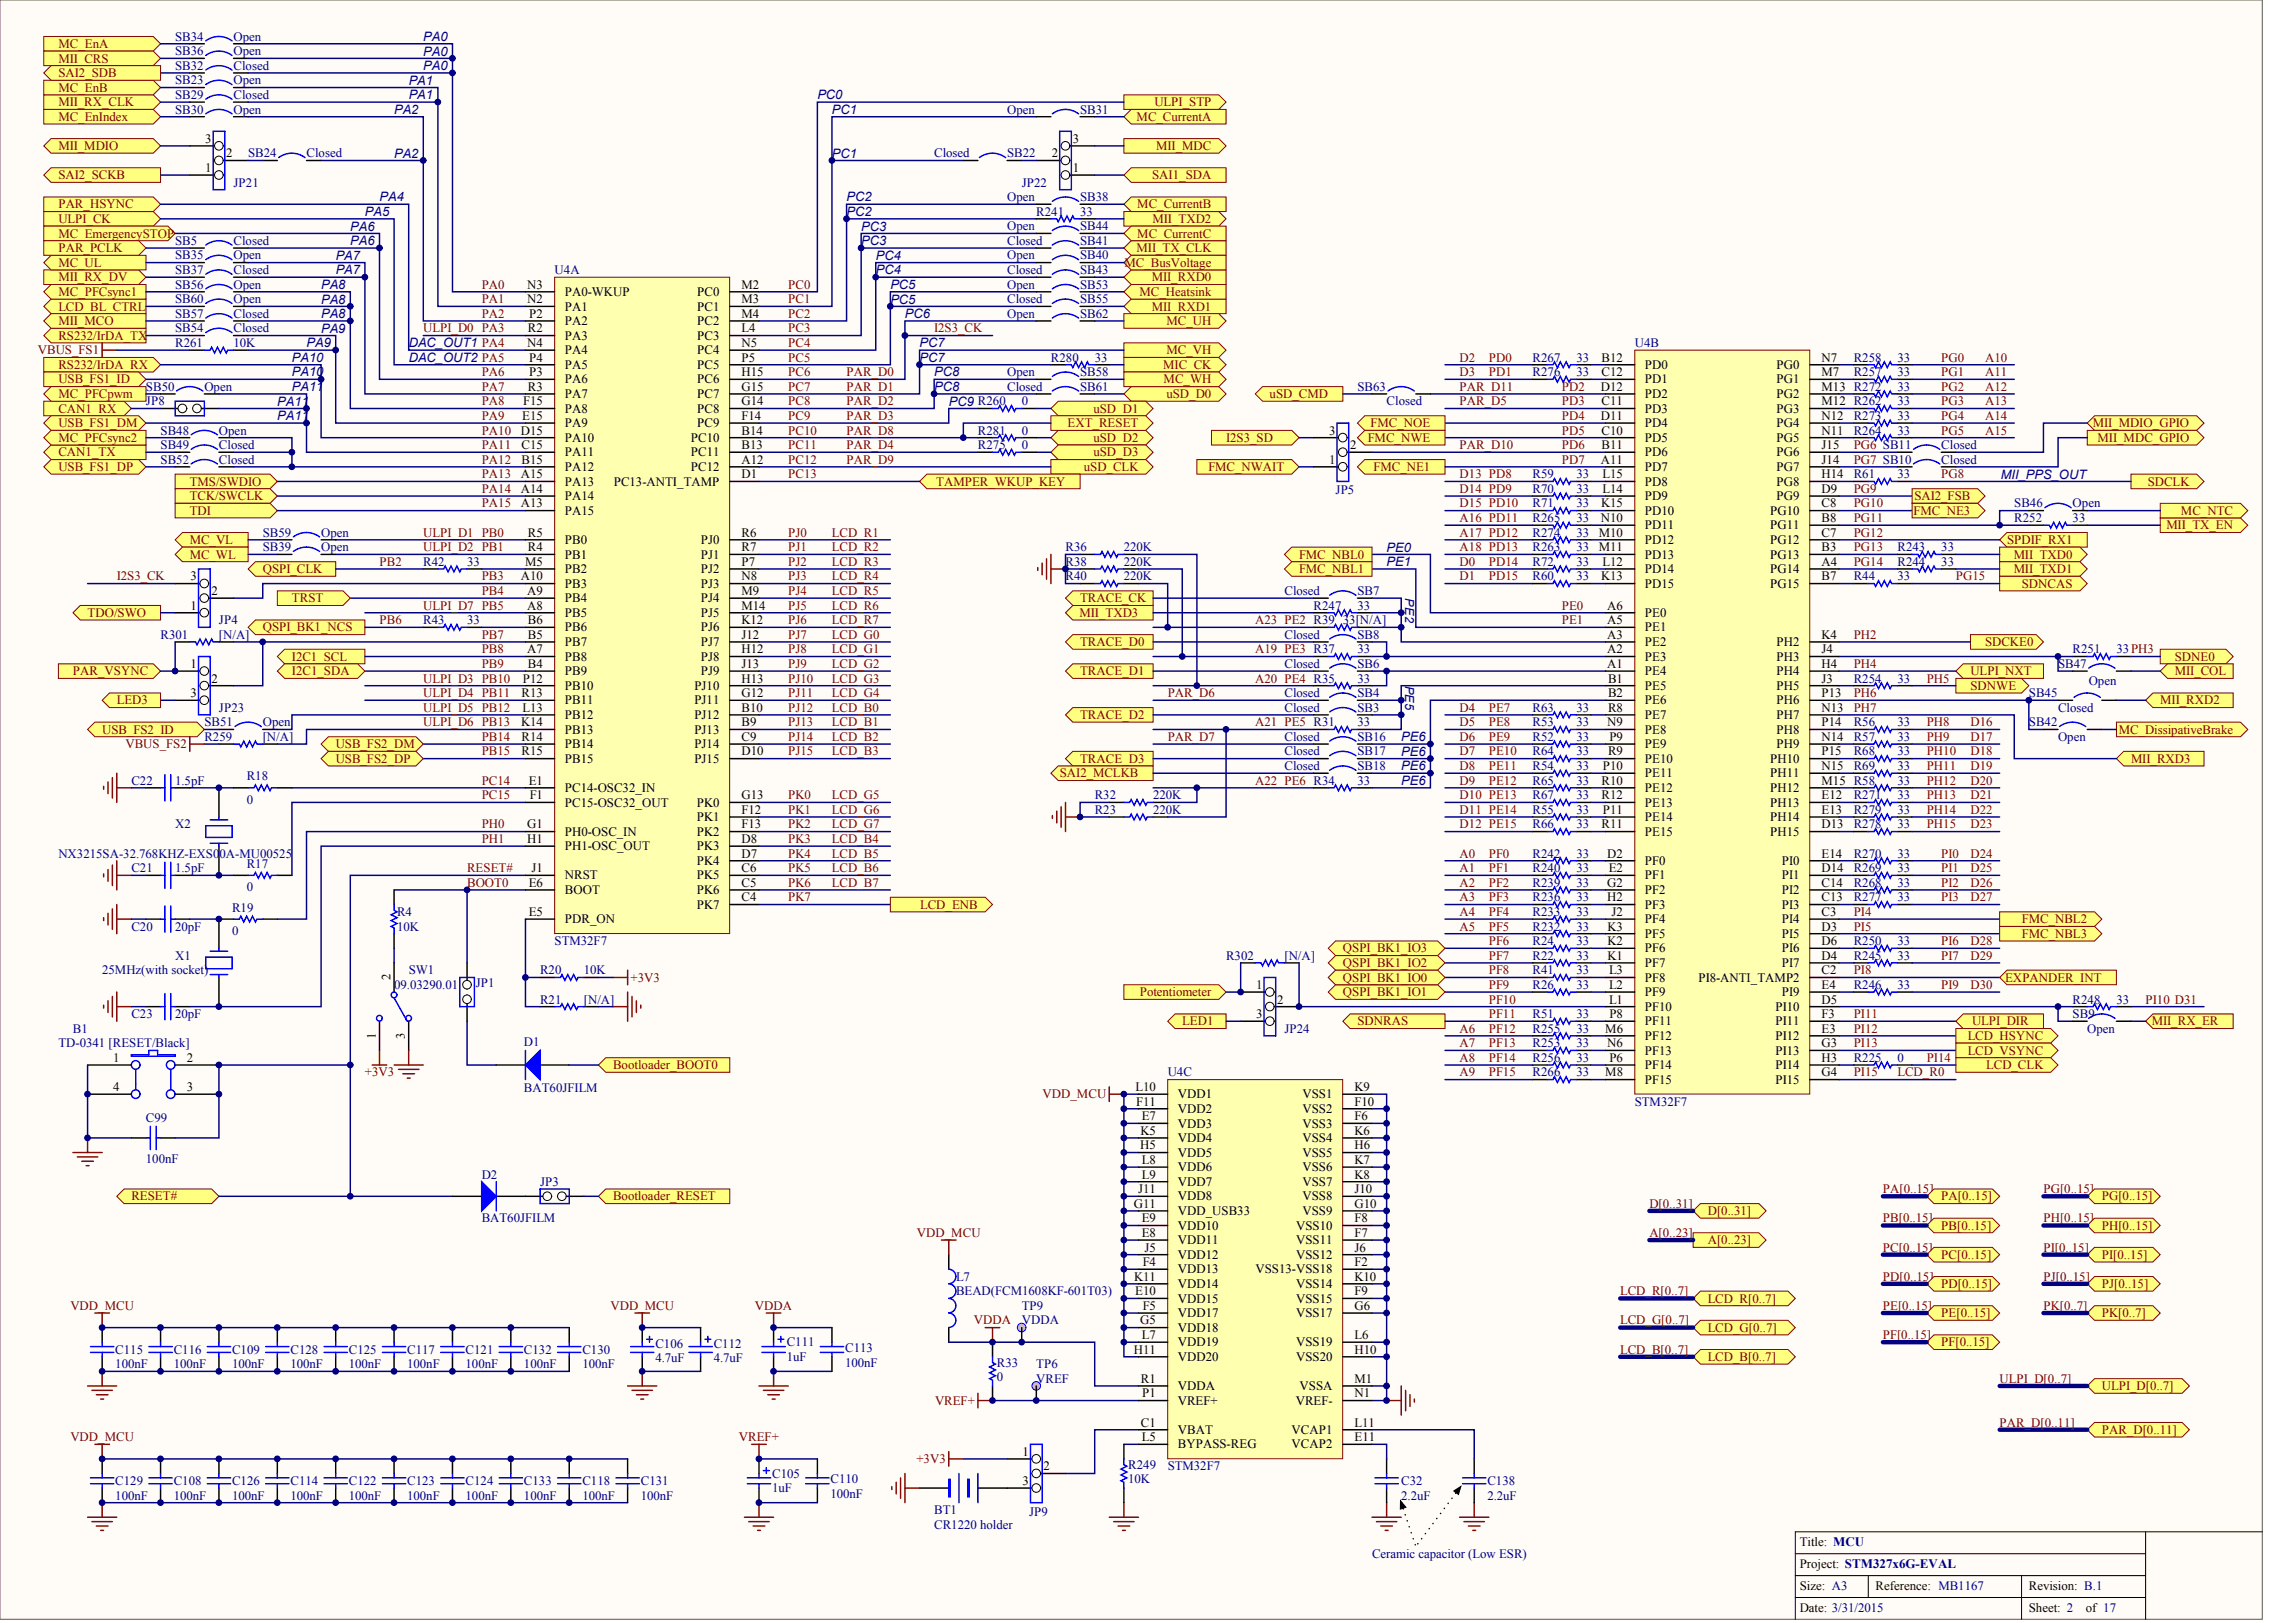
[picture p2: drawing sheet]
<svg xmlns="http://www.w3.org/2000/svg" width="840mm" height="594mm" viewBox="0 0 840 594" stroke-linecap="round" stroke-linejoin="round" font-family="sans-serif">
<defs><g id="words">
<g font-size="4.8" fill="#000080">
<text x="155" y="15">PA0</text>
<text x="155" y="20.3">PA0</text>
<text x="155" y="25.7">PA0</text>
<text x="149.6" y="31">PA1</text>
<text x="144.3" y="41.7">PA2</text>
<text x="149.6" y="36.3">PA1</text>
<text x="299.3" y="36.3">PC0</text>
<text x="304.6" y="41.7">PC1</text>
<text x="144.3" y="57.7">PA2</text>
<text x="304.6" y="57.7">PC1</text>
<text x="139" y="73.7">PA4</text>
<text x="310" y="73.7">PC2</text>
<text x="133.6" y="79.1">PA5</text>
<text x="310" y="79.1">PC2</text>
<text x="128.3" y="84.4">PA6</text>
<text x="128.3" y="89.7">PA6</text>
<text x="315.3" y="84.4">PC3</text>
<text x="315.3" y="89.7">PC3</text>
<text x="122.9" y="95.1">PA7</text>
<text x="320.7" y="95.1">PC4</text>
<text x="122.9" y="100.4">PA7</text>
<text x="320.7" y="100.4">PC4</text>
<text x="117.6" y="105.8">PA8</text>
<text x="326" y="105.8">PC5</text>
<text x="117.6" y="111.1">PA8</text>
<text x="326" y="111.1">PC5</text>
<text x="117.6" y="116.4">PA8</text>
<text x="331.4" y="116.4">PC6</text>
<text x="117.6" y="121.8">PA9</text>
<text x="112.2" y="127.1">PA9</text>
<text x="149.6" y="127.1">DAC_OUT1 PA4</text>
<text x="336.7" y="127.1">PC7</text>
<text x="106.9" y="132.5">PA10</text>
<text x="106.9" y="137.8">PA10</text>
<text x="149.6" y="132.5">DAC_OUT2 PA5</text>
<text x="336.7" y="132.5">PC7</text>
<text x="342.1" y="137.8">PC8</text>
<text x="106.9" y="143.1">PA11</text>
<text x="342.1" y="143.1">PC8</text>
<text x="101.5" y="148.5">PA11</text>
<text x="347.4" y="148.5">PC9 R260</text>
<text x="101.5" y="153.8">PA11</text>
<text x="732.6" y="175.2">MII_PPS_OUT</text>
<text x="507.7" y="201.9">PE0</text>
<text x="507.7" y="207.2">PE1</text>
<text x="513.1" y="271.3">PE6</text>
<text x="513.1" y="276.7">PE6</text>
<text x="513.1" y="282">PE6</text>
<text x="513.1" y="287.3">PE6</text>
</g>
<g font-size="4.7" fill="#800000">
<text x="21.4" y="17.5">MC_EnA</text>
<text x="21.4" y="22.9">MII_CRS</text>
<text x="21.4" y="28.2">SAI2_SDB</text>
<text x="21.4" y="33.6">MC_EnB</text>
<text x="21.4" y="38.9">MII_RX_CLK</text>
<text x="422.7" y="38.9">ULPI_STP</text>
<text x="21.4" y="44.2">MC_EnIndex</text>
<text x="416.2" y="44.2">MC_CurrentA</text>
<text x="21.4" y="54.9">MII_MDIO</text>
<text x="423.3" y="54.9">MII_MDC</text>
<text x="21.4" y="65.6">SAI2_SCKB</text>
<text x="421.9" y="65.6">SAI1_SDA</text>
<text x="21.4" y="76.3">PAR_HSYNC</text>
<text x="416.4" y="76.3">MC_CurrentB</text>
<text x="21.4" y="81.6">ULPI_CK</text>
<text x="422" y="81.6">MII_TXD2</text>
<text x="21.4" y="87">MC_EmergencySTOP</text>
<text x="416.4" y="87">MC_CurrentC</text>
<text x="21.4" y="92.3">PAR_PCLK</text>
<text x="416.2" y="92.3">MII_TX_CLK</text>
<text x="21.4" y="97.6">MC_UL</text>
<text x="411.7" y="97.6">MC_BusVoltage</text>
<text x="21.4" y="103">MII_RX_DV</text>
<text x="176.4" y="105.7">PA0</text>
<text x="288.6" y="105.7">PC0</text>
<text x="421.7" y="103">MII_RXD0</text>
<text x="21.4" y="113.7">LCD_BL_CTRL</text>
<text x="21.4" y="108.3">MC_PFCsync1</text>
<text x="176.4" y="111">PA1</text>
<text x="288.6" y="111">PC1</text>
<text x="417.2" y="108.3">MC_Heatsink</text>
<text x="421.7" y="113.7">MII_RXD1</text>
<text x="21.4" y="119">MII_MCO</text>
<text x="176.4" y="116.3">PA2</text>
<text x="288.6" y="116.3">PC2</text>
<text x="427.1" y="119">MC_UH</text>
<text x="21.4" y="124.3">RS232/IrDA_TX</text>
<text x="155" y="121.7">ULPI_D0 PA3</text>
<text x="288.6" y="121.7">PC3</text>
<text x="342.1" y="121.7">I2S3_CK</text>
<text x="13.9" y="129.7">VBUS_FS1</text>
<text x="288.6" y="127">PC4</text>
<text x="427.1" y="129.7">MC_VH</text>
<text x="21.4" y="135">RS232/IrDA_RX</text>
<text x="176.4" y="137.7">PA6</text>
<text x="288.6" y="132.4">PC5</text>
<text x="288.6" y="137.7">PC6</text>
<text x="310" y="137.7">PAR_D0</text>
<text x="426" y="135">MIC_CK</text>
<text x="534.5" y="132.4">D2</text>
<text x="534.5" y="137.7">D3</text>
<text x="545.1" y="132.4">PD0</text>
<text x="545.1" y="137.7">PD1</text>
<text x="710.8" y="132.4">PG0</text>
<text x="710.8" y="137.7">PG1</text>
<text x="726.9" y="132.4">A10</text>
<text x="726.9" y="137.7">A11</text>
<text x="21.4" y="140.4">USB_FS1_ID</text>
<text x="176.4" y="143">PA7</text>
<text x="288.6" y="143">PC7</text>
<text x="310" y="143">PAR_D1</text>
<text x="426.1" y="140.4">MC_WH</text>
<text x="534.5" y="143">PAR_D11</text>
<text x="571.9" y="143">PD2</text>
<text x="710.8" y="143">PG2</text>
<text x="726.9" y="143">A12</text>
<text x="21.4" y="145.7">MC_PFCpwm</text>
<text x="176.4" y="148.4">PA8</text>
<text x="288.6" y="148.4">PC8</text>
<text x="310" y="148.4">PAR_D2</text>
<text x="427.1" y="145.7">uSD_D0</text>
<text x="464.9" y="145.7">uSD_CMD</text>
<text x="534.5" y="148.4">PAR_D5</text>
<text x="571.9" y="148.4">PD3</text>
<text x="710.8" y="148.4">PG3</text>
<text x="726.9" y="148.4">A13</text>
<text x="21.4" y="151">CAN1_RX</text>
<text x="176.4" y="153.7">PA9</text>
<text x="288.6" y="153.7">PC9</text>
<text x="310" y="153.7">PAR_D3</text>
<text x="400.4" y="151">uSD_D1</text>
<text x="571.9" y="153.7">PD4</text>
<text x="710.8" y="153.7">PG4</text>
<text x="726.9" y="153.7">A14</text>
<text x="21.4" y="156.4">USB_FS1_DM</text>
<text x="21.4" y="161.7">MC_PFCsync2</text>
<text x="176.4" y="159.1">PA10</text>
<text x="288.6" y="159.1">PC10</text>
<text x="310" y="159.1">PAR_D8</text>
<text x="390.9" y="156.4">EXT_RESET</text>
<text x="400.4" y="161.7">uSD_D2</text>
<text x="448.9" y="161.7">I2S3_SD</text>
<text x="500.8" y="161.7">FMC_NWE</text>
<text x="501.9" y="156.4">FMC_NOE</text>
<text x="571.9" y="159.1">PD5</text>
<text x="710.8" y="159.1">PG5</text>
<text x="726.9" y="159.1">A15</text>
<text x="766.3" y="156.4">MII_MDIO_GPIO</text>
<text x="768.1" y="161.7">MII_MDC_GPIO</text>
<text x="21.4" y="167.1">CAN1_TX</text>
<text x="176.4" y="164.4">PA11</text>
<text x="288.6" y="164.4">PC11</text>
<text x="310" y="164.4">PAR_D4</text>
<text x="400.4" y="167.1">uSD_D3</text>
<text x="534.5" y="164.4">PAR_D10</text>
<text x="571.9" y="164.4">PD6</text>
<text x="678.8" y="164.4">PG6 SB11</text>
<text x="21.4" y="172.4">USB_FS1_DP</text>
<text x="176.4" y="169.7">PA12</text>
<text x="288.6" y="169.7">PC12</text>
<text x="310" y="169.7">PAR_D9</text>
<text x="396.9" y="172.4">uSD_CLK</text>
<text x="442.5" y="172.4">FMC_NWAIT</text>
<text x="502.9" y="172.4">FMC_NE1</text>
<text x="571.9" y="169.7">PD7</text>
<text x="678.8" y="169.7">PG7 SB10</text>
<text x="69.5" y="177.7">TMS/SWDIO</text>
<text x="176.4" y="175.1">PA13</text>
<text x="288.6" y="175.1">PC13</text>
<text x="342.8" y="177.7">TAMPER_WKUP_KEY</text>
<text x="534.5" y="175.1">D13 PD8</text>
<text x="710.8" y="175.1">PG8</text>
<text x="786.4" y="177.7">SDCLK</text>
<text x="69.5" y="183.1">TCK/SWCLK</text>
<text x="176.4" y="185.8">PA15</text>
<text x="176.4" y="180.4">PA14</text>
<text x="534.5" y="180.4">D14 PD9</text>
<text x="534.5" y="185.8">D15 PD10</text>
<text x="678.8" y="180.4">PG9</text>
<text x="678.8" y="185.8">PG10</text>
<text x="701" y="183.1">SAI2_FSB</text>
<text x="69.5" y="188.4">TDI</text>
<text x="534.5" y="191.1">A16 PD11</text>
<text x="678.8" y="191.1">PG11</text>
<text x="700.7" y="188.4">FMC_NE3</text>
<text x="798.6" y="188.4">MC_NTC</text>
<text x="155" y="196.4">ULPI_D1 PB0</text>
<text x="288.6" y="196.4">PJ0</text>
<text x="304.6" y="196.4">LCD_R1</text>
<text x="534.5" y="196.4">A17 PD12</text>
<text x="678.8" y="196.4">PG12</text>
<text x="793.2" y="193.8">MII_TX_EN</text>
<text x="69.5" y="199.1">MC_VL</text>
<text x="155" y="201.8">ULPI_D2 PB1</text>
<text x="288.6" y="201.8">PJ1</text>
<text x="304.6" y="201.8">LCD_R2</text>
<text x="534.5" y="201.8">A18 PD13</text>
<text x="678.8" y="201.8">PG13</text>
<text x="734.9" y="199.1">SPDIF_RX1</text>
<text x="69.5" y="204.4">MC_WL</text>
<text x="96.2" y="209.8">QSPI_CLK</text>
<text x="139" y="207.1">PB2</text>
<text x="288.6" y="207.1">PJ2</text>
<text x="304.6" y="207.1">LCD_R3</text>
<text x="475.7" y="204.4">FMC_NBL0</text>
<text x="475.7" y="209.8">FMC_NBL1</text>
<text x="534.5" y="207.1">D0</text>
<text x="545.1" y="207.1">PD14</text>
<text x="678.8" y="207.1">PG14</text>
<text x="737.3" y="204.4">MII_TXD0</text>
<text x="737.3" y="209.8">MII_TXD1</text>
<text x="42.8" y="212.5">I2S3_CK</text>
<text x="176.4" y="212.5">PB3</text>
<text x="288.6" y="212.5">PJ3</text>
<text x="304.6" y="212.5">LCD_R4</text>
<text x="534.5" y="212.5">D1</text>
<text x="545.1" y="212.5">PD15</text>
<text x="716.2" y="212.5">PG15</text>
<text x="740.3" y="215.1">SDNCAS</text>
<text x="106.9" y="220.5">TRST</text>
<text x="176.4" y="217.8">PB4</text>
<text x="288.6" y="217.8">PJ4</text>
<text x="304.6" y="217.8">LCD_R5</text>
<text x="395.5" y="220.5">TRACE_CK</text>
<text x="32.1" y="225.8">TDO/SWO</text>
<text x="155" y="223.1">ULPI_D7 PB5</text>
<text x="288.6" y="223.1">PJ5</text>
<text x="304.6" y="223.1">LCD_R6</text>
<text x="395.3" y="225.8">MII_TXD3</text>
<text x="571.9" y="223.1">PE0</text>
<text x="96.2" y="231.1">QSPI_BK1_NCS</text>
<text x="139" y="228.5">PB6</text>
<text x="176.4" y="233.8">PB7</text>
<text x="288.6" y="228.5">PJ6</text>
<text x="288.6" y="233.8">PJ7</text>
<text x="304.6" y="228.5">LCD_R7</text>
<text x="304.6" y="233.8">LCD_G0</text>
<text x="459.6" y="228.5">A23 PE2 R39</text>
<text x="571.9" y="228.5">PE1</text>
<text x="678.8" y="233.8">PH2</text>
<text x="176.4" y="239.2">PB8</text>
<text x="288.6" y="239.2">PJ8</text>
<text x="304.6" y="239.2">LCD_G1</text>
<text x="395.5" y="236.5">TRACE_D0</text>
<text x="459.6" y="239.2">A19 PE3 R37</text>
<text x="726.9" y="236.5">SDCKE0</text>
<text x="106.9" y="241.8">I2C1_SCL</text>
<text x="176.4" y="244.5">PB9</text>
<text x="288.6" y="244.5">PJ9</text>
<text x="304.6" y="244.5">LCD_G2</text>
<text x="678.8" y="244.5">PH4</text>
<text x="796.3" y="241.8">SDNE0</text>
<text x="26.7" y="247.2">PAR_VSYNC</text>
<text x="106.9" y="247.2">I2C1_SDA</text>
<text x="155" y="249.8">ULPI_D3 PB10</text>
<text x="288.6" y="249.8">PJ10</text>
<text x="304.6" y="249.8">LCD_G3</text>
<text x="395.5" y="247.2">TRACE_D1</text>
<text x="459.6" y="249.8">A20 PE4 R35</text>
<text x="705.5" y="249.8">PH5</text>
<text x="721.5" y="247.2">ULPI_NXT</text>
<text x="796.3" y="247.2">MII_COL</text>
<text x="42.8" y="257.8">LED3</text>
<text x="155" y="255.2">ULPI_D4 PB11</text>
<text x="288.6" y="255.2">PJ11</text>
<text x="304.6" y="255.2">LCD_G4</text>
<text x="427.6" y="255.2">PAR_D6</text>
<text x="678.8" y="255.2">PH6</text>
<text x="721.5" y="252.5">SDNWE</text>
<text x="791" y="257.8">MII_RXD2</text>
<text x="155" y="260.5">ULPI_D5 PB12</text>
<text x="288.6" y="260.5">PJ12</text>
<text x="304.6" y="260.5">LCD_B0</text>
<text x="395.5" y="263.2">TRACE_D2</text>
<text x="534.5" y="260.5">D4</text>
<text x="545.1" y="260.5">PE7</text>
<text x="678.8" y="260.5">PH7</text>
<text x="37.4" y="268.5">USB_FS2_ID</text>
<text x="155" y="265.9">ULPI_D6 PB13</text>
<text x="288.6" y="265.9">PJ13</text>
<text x="304.6" y="265.9">LCD_B1</text>
<text x="459.6" y="265.9">A21 PE5 R31</text>
<text x="534.5" y="265.9">D5</text>
<text x="545.1" y="265.9">PE8</text>
<text x="705.5" y="265.9">PH8</text>
<text x="721.5" y="265.9">D16</text>
<text x="775.8" y="268.5">MC_DissipativeBrake</text>
<text x="46" y="273.9">VBUS_FS2</text>
<text x="122.9" y="273.9">USB_FS2_DM</text>
<text x="176.4" y="271.2">PB14</text>
<text x="288.6" y="271.2">PJ14</text>
<text x="304.6" y="271.2">LCD_B2</text>
<text x="427.6" y="271.2">PAR_D7</text>
<text x="534.5" y="271.2">D6</text>
<text x="545.1" y="271.2">PE9</text>
<text x="705.5" y="271.2">PH9</text>
<text x="721.5" y="271.2">D17</text>
<text x="122.9" y="279.2">USB_FS2_DP</text>
<text x="176.4" y="276.5">PB15</text>
<text x="288.6" y="276.5">PJ15</text>
<text x="304.6" y="276.5">LCD_B3</text>
<text x="395.5" y="279.2">TRACE_D3</text>
<text x="534.5" y="276.5">D7</text>
<text x="534.5" y="281.9">D8</text>
<text x="545.1" y="281.9">PE11</text>
<text x="545.1" y="276.5">PE10</text>
<text x="705.5" y="281.9">PH11</text>
<text x="705.5" y="276.5">PH10</text>
<text x="721.5" y="276.5">D18</text>
<text x="721.5" y="281.9">D19</text>
<text x="780.3" y="279.2">MII_RXD3</text>
<text x="176.4" y="287.2">PC14</text>
<text x="388.1" y="284.5">SAI2_MCLKB</text>
<text x="459.6" y="287.2">A22 PE6 R34</text>
<text x="534.5" y="287.2">D9</text>
<text x="545.1" y="287.2">PE12</text>
<text x="705.5" y="287.2">PH12</text>
<text x="721.5" y="287.2">D20</text>
<text x="176.4" y="292.6">PC15</text>
<text x="288.6" y="292.6">PK0</text>
<text x="304.6" y="292.6">LCD_G5</text>
<text x="534.5" y="292.6">D10 PE13</text>
<text x="705.5" y="292.6">PH13</text>
<text x="721.5" y="292.6">D21</text>
<text x="288.6" y="297.9">PK1</text>
<text x="304.6" y="297.9">LCD_G6</text>
<text x="534.5" y="297.9">D11 PE14</text>
<text x="705.5" y="297.9">PH14</text>
<text x="721.5" y="297.9">D22</text>
<text x="176.4" y="303.2">PH0</text>
<text x="288.6" y="303.2">PK2</text>
<text x="304.6" y="303.2">LCD_G7</text>
<text x="534.5" y="303.2">D12 PE15</text>
<text x="705.5" y="303.2">PH15</text>
<text x="721.5" y="303.2">D23</text>
<text x="176.4" y="308.6">PH1</text>
<text x="288.6" y="308.6">PK3</text>
<text x="304.6" y="308.6">LCD_B4</text>
<text x="288.6" y="313.9">PK4</text>
<text x="304.6" y="313.9">LCD_B5</text>
<text x="534.5" y="313.9">A0</text>
<text x="545.1" y="313.9">PF0</text>
<text x="710.8" y="313.9">PI0</text>
<text x="721.5" y="313.9">D24</text>
<text x="171" y="319.3">RESET#</text>
<text x="288.6" y="319.3">PK5</text>
<text x="304.6" y="319.3">LCD_B6</text>
<text x="534.5" y="319.3">A1</text>
<text x="545.1" y="319.3">PF1</text>
<text x="710.8" y="319.3">PI1</text>
<text x="721.5" y="319.3">D25</text>
<text x="171" y="324.6">BOOT0</text>
<text x="288.6" y="324.6">PK6</text>
<text x="288.6" y="329.9">PK7</text>
<text x="304.6" y="324.6">LCD_B7</text>
<text x="534.5" y="324.6">A2</text>
<text x="534.5" y="329.9">A3</text>
<text x="545.1" y="324.6">PF2</text>
<text x="545.1" y="329.9">PF3</text>
<text x="710.8" y="324.6">PI2</text>
<text x="710.8" y="329.9">PI3</text>
<text x="721.5" y="324.6">D26</text>
<text x="721.5" y="329.9">D27</text>
<text x="336.9" y="332.6">LCD_ENB</text>
<text x="534.5" y="335.3">A4</text>
<text x="545.1" y="335.3">PF4</text>
<text x="678.8" y="335.3">PI4</text>
<text x="534.5" y="340.6">A5</text>
<text x="545.1" y="340.6">PF5</text>
<text x="678.8" y="340.6">PI5</text>
<text x="740.4" y="337.9">FMC_NBL2</text>
<text x="545.1" y="346">PF6</text>
<text x="710.8" y="346">PI6</text>
<text x="721.5" y="346">D28</text>
<text x="740.4" y="343.3">FMC_NBL3</text>
<text x="491.7" y="348.6">QSPI_BK1_IO3</text>
<text x="491.7" y="354">QSPI_BK1_IO2</text>
<text x="545.1" y="351.3">PF7</text>
<text x="710.8" y="351.3">PI7</text>
<text x="721.5" y="351.3">D29</text>
<text x="230.9" y="359.3">+3V3</text>
<text x="491.7" y="359.3">QSPI_BK1_IO0</text>
<text x="545.1" y="356.6">PF8</text>
<text x="678.8" y="356.6">PI8</text>
<text x="734.2" y="359.3">EXPANDER_INT</text>
<text x="417.4" y="364.6">Potentiometer</text>
<text x="491.7" y="364.6">QSPI_BK1_IO1</text>
<text x="545.1" y="362">PF9</text>
<text x="710.8" y="362">PI9</text>
<text x="721.5" y="362">D30</text>
<text x="545.1" y="367.3">PF10</text>
<text x="785.6" y="367.3">PI10 D31</text>
<text x="432.9" y="375.3">LED1</text>
<text x="497" y="375.3">SDNRAS</text>
<text x="534.5" y="378">A6</text>
<text x="545.1" y="372.7">PF11</text>
<text x="545.1" y="378">PF12</text>
<text x="678.8" y="372.7">PI11</text>
<text x="678.8" y="378">PI12</text>
<text x="722.1" y="375.3">ULPI_DIR</text>
<text x="787.9" y="375.3">MII_RX_ER</text>
<text x="534.5" y="383.3">A7</text>
<text x="545.1" y="383.3">PF13</text>
<text x="678.8" y="383.3">PI13</text>
<text x="720.5" y="380.7">LCD_HSYNC</text>
<text x="534.5" y="388.7">A8</text>
<text x="545.1" y="388.7">PF14</text>
<text x="705.5" y="388.7">PI14</text>
<text x="720.5" y="386">LCD_VSYNC</text>
<text x="133.6" y="394">+3V3</text>
<text x="224.5" y="391.3">Bootloader_BOOT0</text>
<text x="534.5" y="394">A9</text>
<text x="545.1" y="394">PF15</text>
<text x="678.8" y="394">PI15</text>
<text x="694.8" y="394">LCD_R0</text>
<text x="727.3" y="391.3">LCD_CLK</text>
<text x="381.8" y="402">VDD_MCU</text>
<text x="689.4" y="436.7">PA[0..15]</text>
<text x="748.2" y="436.7">PG[0..15]</text>
<text x="48.1" y="439.4">RESET#</text>
<text x="224.5" y="439.4">Bootloader_RESET</text>
<text x="603.9" y="442.1">D[0..31]</text>
<text x="710.8" y="439.4">PA[0..15]</text>
<text x="769.6" y="439.4">PG[0..15]</text>
<text x="625.3" y="444.8">D[0..31]</text>
<text x="689.4" y="447.4">PB[0..15]</text>
<text x="748.2" y="447.4">PH[0..15]</text>
<text x="335.7" y="452.8">VDD_MCU</text>
<text x="603.9" y="452.8">A[0..23]</text>
<text x="625.3" y="455.4">A[0..23]</text>
<text x="710.8" y="450.1">PB[0..15]</text>
<text x="769.6" y="450.1">PH[0..15]</text>
<text x="689.4" y="458.1">PC[0..15]</text>
<text x="710.8" y="460.8">PC[0..15]</text>
<text x="748.2" y="458.1">PI[0..15]</text>
<text x="769.6" y="460.8">PI[0..15]</text>
<text x="689.4" y="468.8">PD[0..15]</text>
<text x="710.8" y="471.5">PD[0..15]</text>
<text x="748.2" y="468.8">PJ[0..15]</text>
<text x="769.6" y="471.5">PJ[0..15]</text>
<text x="25.8" y="479.5">VDD_MCU</text>
<text x="223.5" y="479.5">VDD_MCU</text>
<text x="276.4" y="479.5">VDDA</text>
<text x="593.2" y="474.1">LCD_R[0..7]</text>
<text x="625.3" y="476.8">LCD_R[0..7]</text>
<text x="689.4" y="479.5">PE[0..15]</text>
<text x="748.2" y="479.5">PK[0..7]</text>
<text x="356.6" y="484.8">VDDA</text>
<text x="593.2" y="484.8">LCD_G[0..7]</text>
<text x="710.8" y="482.1">PE[0..15]</text>
<text x="769.6" y="482.1">PK[0..7]</text>
<text x="625.3" y="487.5">LCD_G[0..7]</text>
<text x="689.4" y="490.1">PF[0..15]</text>
<text x="593.2" y="495.5">LCD_B[0..7]</text>
<text x="710.8" y="492.8">PF[0..15]</text>
<text x="625.3" y="498.2">LCD_B[0..7]</text>
<text x="732.2" y="506.2">ULPI_D[0..7]</text>
<text x="769.6" y="508.8">ULPI_D[0..7]</text>
<text x="342.4" y="514.2">VREF+</text>
<text x="25.8" y="527.5">VDD_MCU</text>
<text x="270.6" y="527.5">VREF+</text>
<text x="732.2" y="522.2">PAR_D[0..11]</text>
<text x="769.6" y="524.9">PAR_D[0..11]</text>
<text x="335.5" y="535.5">+3V3</text>
</g>
<g font-size="4.7" fill="#000080">
<text x="64.1" y="14.9">SB34</text>
<text x="85.5" y="14.9">Open</text>
<text x="64.1" y="20.2">SB36</text>
<text x="85.5" y="20.2">Open</text>
<text x="64.1" y="25.6">SB32</text>
<text x="85.5" y="25.6">Closed</text>
<text x="64.1" y="30.9">SB23</text>
<text x="85.5" y="30.9">Open</text>
<text x="64.1" y="36.2">SB29</text>
<text x="64.1" y="41.6">SB30</text>
<text x="85.5" y="36.2">Closed</text>
<text x="85.5" y="41.6">Open</text>
<text x="368.8" y="41.6">Open</text>
<text x="395.5" y="41.6">SB31</text>
<text x="90.9" y="57.6">SB24</text>
<text x="112.2" y="57.6">Closed</text>
<text x="342.1" y="57.6">Closed</text>
<text x="368.8" y="57.6">SB22</text>
<text x="85.5" y="68.3">JP21</text>
<text x="374.1" y="68.3">JP22</text>
<text x="368.8" y="73.6">Open</text>
<text x="395.5" y="73.6">SB38</text>
<text x="379.5" y="79">R241</text>
<text x="395.5" y="79">33</text>
<text x="64.1" y="89.6">SB5</text>
<text x="85.5" y="89.6">Closed</text>
<text x="368.8" y="84.3">Open</text>
<text x="368.8" y="89.6">Closed</text>
<text x="395.5" y="84.3">SB44</text>
<text x="395.5" y="89.6">SB41</text>
<text x="64.1" y="95">SB35</text>
<text x="85.5" y="95">Open</text>
<text x="368.8" y="95">Open</text>
<text x="395.5" y="95">SB40</text>
<text x="64.1" y="100.3">SB37</text>
<text x="85.5" y="100.3">Closed</text>
<text x="203.1" y="100.3">U4A</text>
<text x="368.8" y="100.3">Closed</text>
<text x="395.5" y="100.3">SB43</text>
<text x="64.1" y="105.7">SB56</text>
<text x="85.5" y="105.7">Open</text>
<text x="368.8" y="105.7">Open</text>
<text x="395.5" y="105.7">SB53</text>
<text x="64.1" y="111">SB60</text>
<text x="85.5" y="111">Open</text>
<text x="368.8" y="111">Closed</text>
<text x="395.5" y="111">SB55</text>
<text x="64.1" y="116.3">SB57</text>
<text x="85.5" y="116.3">Closed</text>
<text x="368.8" y="116.3">Open</text>
<text x="395.5" y="116.3">SB62</text>
<text x="64.1" y="121.7">SB54</text>
<text x="85.5" y="121.7">Closed</text>
<text x="64.1" y="127">R261</text>
<text x="85.5" y="127">10K</text>
<text x="598.6" y="127">U4B</text>
<text x="368.8" y="137.7">Open</text>
<text x="384.8" y="132.4">R280</text>
<text x="395.5" y="137.7">SB58</text>
<text x="400.8" y="132.4">33</text>
<text x="561.2" y="137.7">R276</text>
<text x="561.2" y="132.4">R267</text>
<text x="577.2" y="137.7">33</text>
<text x="577.2" y="132.4">33</text>
<text x="678.8" y="132.4">R258</text>
<text x="678.8" y="137.7">R257</text>
<text x="694.8" y="132.4">33</text>
<text x="694.8" y="137.7">33</text>
<text x="53.4" y="143">SB50</text>
<text x="74.8" y="143">Open</text>
<text x="368.8" y="143">Closed</text>
<text x="395.5" y="143">SB61</text>
<text x="497" y="143">SB63</text>
<text x="694.8" y="143">33</text>
<text x="53.4" y="148.4">JP8</text>
<text x="374.1" y="148.4">0</text>
<text x="507.7" y="148.4">Closed</text>
<text x="694.8" y="148.4">33</text>
<text x="678.8" y="153.7">R273</text>
<text x="694.8" y="153.7">33</text>
<text x="58.8" y="159.1">SB48</text>
<text x="80.2" y="159.1">Open</text>
<text x="358.1" y="159.1">R281</text>
<text x="374.1" y="159.1">0</text>
<text x="678.8" y="159.1">R264</text>
<text x="694.8" y="159.1">33</text>
<text x="58.8" y="164.4">SB49</text>
<text x="80.2" y="164.4">Closed</text>
<text x="358.1" y="164.4">R275</text>
<text x="374.1" y="164.4">0</text>
<text x="710.8" y="164.4">Closed</text>
<text x="58.8" y="169.7">SB52</text>
<text x="80.2" y="169.7">Closed</text>
<text x="710.8" y="169.7">Closed</text>
<text x="561.2" y="175.1">R59</text>
<text x="577.2" y="175.1">33</text>
<text x="678.8" y="175.1">R61</text>
<text x="694.8" y="175.1">33</text>
<text x="489" y="180.9">JP5</text>
<text x="561.2" y="185.8">R71</text>
<text x="561.2" y="180.4">R70</text>
<text x="577.2" y="185.8">33</text>
<text x="577.2" y="180.4">33</text>
<text x="737.5" y="185.8">SB46</text>
<text x="758.9" y="185.8">Open</text>
<text x="561.2" y="191.1">R265</text>
<text x="577.2" y="191.1">33</text>
<text x="737.5" y="191.1">R252</text>
<text x="758.9" y="191.1">33</text>
<text x="96.2" y="196.4">SB59</text>
<text x="117.6" y="196.4">Open</text>
<text x="561.2" y="196.4">R274</text>
<text x="577.2" y="196.4">33</text>
<text x="96.2" y="201.8">SB39</text>
<text x="117.6" y="201.8">Open</text>
<text x="390.2" y="201.8">R36</text>
<text x="411.5" y="201.8">220K</text>
<text x="561.2" y="201.8">R263</text>
<text x="577.2" y="201.8">33</text>
<text x="694.8" y="201.8">R243</text>
<text x="710.8" y="201.8">33</text>
<text x="155" y="207.1">R42</text>
<text x="171" y="207.1">33</text>
<text x="390.2" y="207.1">R38</text>
<text x="411.5" y="207.1">220K</text>
<text x="561.2" y="207.1">R72</text>
<text x="577.2" y="207.1">33</text>
<text x="694.8" y="207.1">R244</text>
<text x="710.8" y="207.1">33</text>
<text x="390.2" y="212.5">R40</text>
<text x="411.5" y="212.5">220K</text>
<text x="561.2" y="212.5">R60</text>
<text x="577.2" y="212.5">33</text>
<text x="678.8" y="212.5">R44</text>
<text x="694.8" y="212.5">33</text>
<text x="470.3" y="217.8">Closed</text>
<text x="497" y="217.8">SB7</text>
<text x="481" y="223.1">R247</text>
<text x="497" y="223.1">33</text>
<text x="58.8" y="233.8">R301</text>
<text x="80.2" y="228.5">JP4</text>
<text x="80.2" y="233.8">[N/A]</text>
<text x="155" y="228.5">R43</text>
<text x="171" y="228.5">33</text>
<text x="470.3" y="233.8">Closed</text>
<text x="491.7" y="228.5">33[N/A]</text>
<text x="497" y="233.8">SB8</text>
<text x="497" y="239.2">33</text>
<text x="758.9" y="239.2">R251</text>
<text x="775" y="239.2">33PH3</text>
<text x="470.3" y="244.5">Closed</text>
<text x="497" y="244.5">SB6</text>
<text x="753.6" y="244.5">SB47</text>
<text x="497" y="249.8">33</text>
<text x="678.8" y="249.8">R254</text>
<text x="694.8" y="249.8">33</text>
<text x="764.8" y="250.9">Open</text>
<text x="470.3" y="255.2">Closed</text>
<text x="497" y="255.2">SB4</text>
<text x="742.9" y="255.2">SB45</text>
<text x="80.2" y="260.5">JP23</text>
<text x="470.3" y="260.5">Closed</text>
<text x="497" y="260.5">SB3</text>
<text x="561.2" y="260.5">R63</text>
<text x="577.2" y="260.5">33</text>
<text x="753.6" y="260.5">Closed</text>
<text x="74.8" y="265.9">SB51</text>
<text x="96.2" y="265.9">Open</text>
<text x="497" y="265.9">33</text>
<text x="561.2" y="265.9">R53</text>
<text x="577.2" y="265.9">33</text>
<text x="678.8" y="265.9">R56</text>
<text x="694.8" y="265.9">33</text>
<text x="742.9" y="265.9">SB42</text>
<text x="74.8" y="271.2">R259</text>
<text x="96.2" y="271.2">[N/A]</text>
<text x="470.3" y="271.2">Closed</text>
<text x="497" y="271.2">SB16</text>
<text x="561.2" y="271.2">R52</text>
<text x="577.2" y="271.2">33</text>
<text x="678.8" y="271.2">R57</text>
<text x="694.8" y="271.2">33</text>
<text x="753.6" y="271.2">Open</text>
<text x="470.3" y="276.5">Closed</text>
<text x="470.3" y="281.9">Closed</text>
<text x="497" y="276.5">SB17</text>
<text x="497" y="281.9">SB18</text>
<text x="561.2" y="276.5">R64</text>
<text x="561.2" y="281.9">R54</text>
<text x="577.2" y="276.5">33</text>
<text x="577.2" y="281.9">33</text>
<text x="678.8" y="276.5">R68</text>
<text x="678.8" y="281.9">R69</text>
<text x="694.8" y="276.5">33</text>
<text x="694.8" y="281.9">33</text>
<text x="48.1" y="287.2">C22</text>
<text x="64.1" y="287.2">1.5pF</text>
<text x="90.3" y="285.6">R18</text>
<text x="497" y="287.2">33</text>
<text x="561.2" y="287.2">R65</text>
<text x="577.2" y="287.2">33</text>
<text x="694.8" y="287.2">33</text>
<text x="400.8" y="292.6">R32</text>
<text x="422.2" y="292.6">220K</text>
<text x="561.2" y="292.6">R67</text>
<text x="577.2" y="292.6">33</text>
<text x="678.8" y="292.6">R271</text>
<text x="694.8" y="292.6">33</text>
<text x="90.3" y="294.2">0</text>
<text x="400.8" y="297.9">R23</text>
<text x="422.2" y="297.9">220K</text>
<text x="561.2" y="297.9">R55</text>
<text x="577.2" y="297.9">33</text>
<text x="678.8" y="297.9">R279</text>
<text x="694.8" y="297.9">33</text>
<text x="64.1" y="303.2">X2</text>
<text x="561.2" y="303.2">R66</text>
<text x="577.2" y="303.2">33</text>
<text x="678.8" y="303.2">R278</text>
<text x="694.8" y="303.2">33</text>
<text x="21.4" y="313.9">NX3215SA-32.768KHZ-EXS00A-MU00525</text>
<text x="90.3" y="317.7">R17</text>
<text x="561.2" y="313.9">R242</text>
<text x="577.2" y="313.9">33</text>
<text x="678.8" y="313.9">R270</text>
<text x="694.8" y="313.9">33</text>
<text x="48.1" y="319.3">C21</text>
<text x="64.1" y="319.3">1.5pF</text>
<text x="561.2" y="319.3">R240</text>
<text x="577.2" y="319.3">33</text>
<text x="678.8" y="319.3">R269</text>
<text x="694.8" y="319.3">33</text>
<text x="90.3" y="326.2">0</text>
<text x="561.2" y="324.6">R239</text>
<text x="561.2" y="329.9">R236</text>
<text x="577.2" y="324.6">33</text>
<text x="577.2" y="329.9">33</text>
<text x="678.8" y="324.6">R268</text>
<text x="678.8" y="329.9">R277</text>
<text x="694.8" y="324.6">33</text>
<text x="694.8" y="329.9">33</text>
<text x="85" y="333.7">R19</text>
<text x="145.4" y="335.3">R4</text>
<text x="561.2" y="335.3">R233</text>
<text x="577.2" y="335.3">33</text>
<text x="48.1" y="340.6">C20</text>
<text x="64.1" y="340.6">20pF</text>
<text x="145.4" y="340.6">10K</text>
<text x="561.2" y="340.6">R232</text>
<text x="577.2" y="340.6">33</text>
<text x="85" y="342.2">0</text>
<text x="203.1" y="346">STM32F7</text>
<text x="561.2" y="346">R24</text>
<text x="577.2" y="346">33</text>
<text x="678.8" y="346">R250</text>
<text x="694.8" y="346">33</text>
<text x="64.1" y="351.3">X1</text>
<text x="448.9" y="351.3">R302</text>
<text x="470.3" y="351.3">[N/A]</text>
<text x="561.2" y="351.3">R22</text>
<text x="577.2" y="351.3">33</text>
<text x="678.8" y="351.3">R245</text>
<text x="694.8" y="351.3">33</text>
<text x="37.4" y="356.6">25MHz(with socket)</text>
<text x="149.6" y="356.6">SW1</text>
<text x="197.7" y="356.6">R20</text>
<text x="213.8" y="356.6">10K</text>
<text x="561.2" y="356.6">R41</text>
<text x="577.2" y="356.6">33</text>
<text x="144.3" y="362">09.03290.01</text>
<text x="174.2" y="361.4">JP1</text>
<text x="561.2" y="362">R26</text>
<text x="577.2" y="362">33</text>
<text x="678.8" y="362">R246</text>
<text x="694.8" y="362">33</text>
<text x="197.7" y="367.3">R21</text>
<text x="213.8" y="367.3">[N/A]</text>
<text x="758.9" y="367.3">R248</text>
<text x="775" y="367.3">33</text>
<text x="26.7" y="378">B1</text>
<text x="48.1" y="372.7">C23</text>
<text x="64.1" y="372.7">20pF</text>
<text x="470.3" y="378">JP24</text>
<text x="561.2" y="372.7">R51</text>
<text x="561.2" y="378">R255</text>
<text x="577.2" y="372.7">33</text>
<text x="577.2" y="378">33</text>
<text x="758.9" y="372.7">SB9</text>
<text x="764.3" y="378">Open</text>
<text x="21.4" y="383.3">TD-0341 [RESET/Black]</text>
<text x="191.9" y="382.8">D1</text>
<text x="561.2" y="383.3">R253</text>
<text x="577.2" y="383.3">33</text>
<text x="561.2" y="388.7">R256</text>
<text x="577.2" y="388.7">33</text>
<text x="678.8" y="388.7">R225</text>
<text x="694.8" y="388.7">0</text>
<text x="427.6" y="394">U4C</text>
<text x="561.2" y="394">R266</text>
<text x="577.2" y="394">33</text>
<text x="191.9" y="399.9">BAT60JFILM</text>
<text x="598.6" y="404.7">STM32F7</text>
<text x="53.4" y="410.6">C99</text>
<text x="53.4" y="425.5">100nF</text>
<text x="176.4" y="431.4">D2</text>
<text x="197.7" y="434.1">JP3</text>
<text x="176.4" y="447.4">BAT60JFILM</text>
<text x="350.1" y="468.8">L7</text>
<text x="350.1" y="474.1">BEAD(FCM1608KF-601T03)</text>
<text x="374.1" y="479.5">TP9</text>
<text x="374.1" y="484.8">VDDA</text>
<text x="42.2" y="495.5">C115</text>
<text x="63.6" y="495.5">C116</text>
<text x="85" y="495.5">C109</text>
<text x="106.4" y="495.5">C128</text>
<text x="127.7" y="495.5">C125</text>
<text x="149.1" y="495.5">C117</text>
<text x="170.5" y="495.5">C121</text>
<text x="191.9" y="495.5">C132</text>
<text x="213.2" y="495.5">C130</text>
<text x="240" y="493.3">C106</text>
<text x="261.3" y="493.3">C112</text>
<text x="288.1" y="492.8">C111</text>
<text x="309.4" y="494.9">C113</text>
<text x="42.2" y="500.8">100nF</text>
<text x="63.6" y="500.8">100nF</text>
<text x="85" y="500.8">100nF</text>
<text x="106.4" y="500.8">100nF</text>
<text x="127.7" y="500.8">100nF</text>
<text x="149.1" y="500.8">100nF</text>
<text x="170.5" y="500.8">100nF</text>
<text x="191.9" y="500.8">100nF</text>
<text x="213.2" y="500.8">100nF</text>
<text x="240" y="498.7">4.7uF</text>
<text x="261.3" y="498.7">4.7uF</text>
<text x="288.1" y="498.2">1uF</text>
<text x="309.4" y="500.3">100nF</text>
<text x="365" y="500.3">R33</text>
<text x="379.5" y="500.8">TP6</text>
<text x="365" y="505.6">0</text>
<text x="379.5" y="506.2">VREF</text>
<text x="413.1" y="537.7">R249</text>
<text x="427.6" y="538.2">STM32F7</text>
<text x="42.2" y="543.5">C129</text>
<text x="63.6" y="543.5">C108</text>
<text x="85" y="543.5">C126</text>
<text x="106.4" y="543.5">C114</text>
<text x="127.7" y="543.5">C122</text>
<text x="149.1" y="543.5">C123</text>
<text x="170.5" y="543.5">C124</text>
<text x="191.9" y="543.5">C133</text>
<text x="213.2" y="543.5">C118</text>
<text x="234.6" y="543.5">C131</text>
<text x="282.7" y="540.9">C105</text>
<text x="304.1" y="543">C110</text>
<text x="413.1" y="543">10K</text>
<text x="513.1" y="543.5">C32</text>
<text x="544.6" y="543.5">C138</text>
<text x="42.2" y="548.9">100nF</text>
<text x="63.6" y="548.9">100nF</text>
<text x="85" y="548.9">100nF</text>
<text x="106.4" y="548.9">100nF</text>
<text x="127.7" y="548.9">100nF</text>
<text x="149.1" y="548.9">100nF</text>
<text x="170.5" y="548.9">100nF</text>
<text x="191.9" y="548.9">100nF</text>
<text x="213.2" y="548.9">100nF</text>
<text x="234.6" y="548.9">100nF</text>
<text x="282.7" y="546.2">1uF</text>
<text x="304.1" y="548.3">100nF</text>
<text x="513.1" y="548.9">2.2uF</text>
<text x="544.6" y="548.9">2.2uF</text>
<text x="342.1" y="554.2">BT1</text>
<text x="376.8" y="554.8">JP9</text>
<text x="342.1" y="559.6">CR1220 holder</text>
<text x="502.4" y="570.2">Ceramic capacitor (Low ESR)</text>
</g>
<g font-size="4.7">
<text x="75.1" y="52.3">3</text>
<text x="392.8" y="52.3">3</text>
<text x="82.8" y="57.6">2</text>
<text x="385.1" y="57.6">2</text>
<text x="75.1" y="62.9">1</text>
<text x="392.8" y="62.9">1</text>
<text x="193" y="105.7">N3</text>
<text x="271.5" y="105.7">M2</text>
<text x="193" y="111">N2</text>
<text x="206.8" y="108.3">PA0-WKUP</text>
<text x="206.8" y="113.7">PA1</text>
<text x="255.3" y="108.3">PC0</text>
<text x="255.3" y="113.7">PC1</text>
<text x="271.5" y="111">M3</text>
<text x="193.8" y="116.3">P2</text>
<text x="206.8" y="119">PA2</text>
<text x="255.3" y="119">PC2</text>
<text x="271.5" y="116.3">M4</text>
<text x="193.3" y="121.7">R2</text>
<text x="206.8" y="124.3">PA3</text>
<text x="255.3" y="124.3">PC3</text>
<text x="271.5" y="121.7">L4</text>
<text x="193" y="127">N4</text>
<text x="206.8" y="129.7">PA4</text>
<text x="255.3" y="129.7">PC4</text>
<text x="271.5" y="127">N5</text>
<text x="193.8" y="132.4">P4</text>
<text x="193.8" y="137.7">P3</text>
<text x="206.8" y="135">PA5</text>
<text x="255.3" y="135">PC5</text>
<text x="271.5" y="132.4">P5</text>
<text x="271.5" y="137.7">H15</text>
<text x="586.5" y="132.4">B12</text>
<text x="586.5" y="137.7">C12</text>
<text x="602.3" y="135">PD0</text>
<text x="650.5" y="135">PG0</text>
<text x="667" y="132.4">N7</text>
<text x="667" y="137.7">M7</text>
<text x="193.3" y="143">R3</text>
<text x="206.8" y="140.4">PA6</text>
<text x="255.3" y="140.4">PC6</text>
<text x="271.5" y="143">G15</text>
<text x="586.2" y="143">D12</text>
<text x="602.3" y="140.4">PD1</text>
<text x="650.5" y="140.4">PG1</text>
<text x="667" y="143">M13 R272</text>
<text x="191.6" y="148.4">F15</text>
<text x="206.8" y="145.7">PA7</text>
<text x="255.3" y="145.7">PC7</text>
<text x="271.5" y="148.4">G14</text>
<text x="586.5" y="148.4">C11</text>
<text x="602.3" y="145.7">PD2</text>
<text x="650.5" y="145.7">PG2</text>
<text x="667" y="148.4">M12 R262</text>
<text x="191.2" y="153.7">E15</text>
<text x="206.8" y="151">PA8</text>
<text x="255.3" y="151">PC8</text>
<text x="271.5" y="153.7">F14</text>
<text x="586.2" y="153.7">D11</text>
<text x="602.3" y="151">PD3</text>
<text x="650.5" y="151">PG3</text>
<text x="667" y="153.7">N12</text>
<text x="190.7" y="159.1">D15</text>
<text x="206.8" y="156.4">PA9</text>
<text x="206.8" y="161.7">PA10</text>
<text x="253" y="161.7">PC10</text>
<text x="255.3" y="156.4">PC9</text>
<text x="271.5" y="159.1">B14</text>
<text x="486.7" y="159.1">3</text>
<text x="586.5" y="159.1">C10</text>
<text x="602.3" y="156.4">PD4</text>
<text x="602.3" y="161.7">PD5</text>
<text x="650.5" y="156.4">PG4</text>
<text x="650.5" y="161.7">PG5</text>
<text x="667" y="159.1">N11</text>
<text x="191" y="164.4">C15</text>
<text x="206.8" y="167.1">PA11</text>
<text x="253" y="167.1">PC11</text>
<text x="271.5" y="164.4">B13</text>
<text x="494.4" y="164.4">2</text>
<text x="586.5" y="164.4">B11</text>
<text x="602.3" y="167.1">PD6</text>
<text x="650.5" y="167.1">PG6</text>
<text x="667" y="164.4">J15</text>
<text x="191" y="169.7">B15</text>
<text x="206.8" y="172.4">PA12</text>
<text x="253" y="172.4">PC12</text>
<text x="271.5" y="169.7">A12</text>
<text x="486.7" y="169.7">1</text>
<text x="586.2" y="169.7">A11</text>
<text x="602.3" y="172.4">PD7</text>
<text x="650.5" y="172.4">PG7</text>
<text x="667" y="169.7">J14</text>
<text x="190.7" y="175.1">A15</text>
<text x="206.8" y="177.7">PA13</text>
<text x="224.7" y="177.7">PC13-ANTI_TAMP</text>
<text x="271.5" y="175.1">D1</text>
<text x="586.8" y="175.1">L15</text>
<text x="602.3" y="177.7">PD8</text>
<text x="650.5" y="177.7">PG8</text>
<text x="667" y="175.1">H14</text>
<text x="190.7" y="180.4">A14</text>
<text x="190.7" y="185.8">A13</text>
<text x="206.8" y="183.1">PA14</text>
<text x="586.3" y="185.8">K15</text>
<text x="586.8" y="180.4">L14</text>
<text x="602.3" y="183.1">PD9</text>
<text x="650.5" y="183.1">PG9</text>
<text x="667" y="180.4">D9</text>
<text x="667" y="185.8">C8</text>
<text x="206.8" y="188.4">PA15</text>
<text x="586.2" y="191.1">N10</text>
<text x="602.3" y="188.4">PD10</text>
<text x="648.2" y="188.4">PG10</text>
<text x="667" y="191.1">B8</text>
<text x="193.3" y="196.4">R5</text>
<text x="271.5" y="196.4">R6</text>
<text x="585.4" y="196.4">M10</text>
<text x="602.3" y="193.8">PD11</text>
<text x="648.2" y="193.8">PG11</text>
<text x="667" y="196.4">C7</text>
<text x="193.3" y="201.8">R4</text>
<text x="206.8" y="199.1">PB0</text>
<text x="256.6" y="199.1">PJ0</text>
<text x="271.5" y="201.8">R7</text>
<text x="585.4" y="201.8">M11</text>
<text x="602.3" y="199.1">PD12</text>
<text x="648.2" y="199.1">PG12</text>
<text x="667" y="201.8">B3</text>
<text x="192.3" y="207.1">M5</text>
<text x="206.8" y="204.4">PB1</text>
<text x="206.8" y="209.8">PB2</text>
<text x="256.6" y="209.8">PJ2</text>
<text x="256.6" y="204.4">PJ1</text>
<text x="271.5" y="207.1">P7</text>
<text x="586.8" y="207.1">L12</text>
<text x="602.3" y="204.4">PD13</text>
<text x="602.3" y="209.8">PD14</text>
<text x="648.2" y="204.4">PG13</text>
<text x="648.2" y="209.8">PG14</text>
<text x="667" y="207.1">A4</text>
<text x="69.8" y="212.5">3</text>
<text x="190.7" y="212.5">A10</text>
<text x="206.8" y="215.1">PB3</text>
<text x="256.6" y="215.1">PJ3</text>
<text x="271.5" y="212.5">N8</text>
<text x="586.3" y="212.5">K13</text>
<text x="602.3" y="215.1">PD15</text>
<text x="648.2" y="215.1">PG15</text>
<text x="667" y="212.5">B7</text>
<text x="77.5" y="217.8">2</text>
<text x="193" y="217.8">A9</text>
<text x="206.8" y="220.5">PB4</text>
<text x="256.6" y="220.5">PJ4</text>
<text x="271.5" y="217.8">M9</text>
<text x="69.8" y="223.1">1</text>
<text x="193" y="223.1">A8</text>
<text x="206.8" y="225.8">PB5</text>
<text x="256.6" y="225.8">PJ5</text>
<text x="271.5" y="223.1">M14</text>
<text x="588.5" y="223.1">A6</text>
<text x="602.3" y="225.8">PE0</text>
<text x="193.3" y="228.5">B6</text>
<text x="193.3" y="233.8">B5</text>
<text x="206.8" y="231.1">PB6</text>
<text x="256.6" y="231.1">PJ6</text>
<text x="271.5" y="228.5">K12</text>
<text x="271.5" y="233.8">J12</text>
<text x="588.5" y="233.8">A3</text>
<text x="588.5" y="228.5">A5</text>
<text x="602.3" y="231.1">PE1</text>
<text x="667" y="233.8">K4</text>
<text x="193" y="239.2">A7</text>
<text x="206.8" y="236.5">PB7</text>
<text x="256.6" y="236.5">PJ7</text>
<text x="271.5" y="239.2">H12</text>
<text x="588.5" y="239.2">A2</text>
<text x="602.3" y="236.5">PE2</text>
<text x="650.5" y="236.5">PH2</text>
<text x="667" y="239.2">J4</text>
<text x="69.8" y="244.5">1</text>
<text x="193.3" y="244.5">B4</text>
<text x="206.8" y="241.8">PB8</text>
<text x="256.6" y="241.8">PJ8</text>
<text x="271.5" y="244.5">J13</text>
<text x="588.5" y="244.5">A1</text>
<text x="602.3" y="241.8">PE3</text>
<text x="650.5" y="241.8">PH3</text>
<text x="667" y="244.5">H4</text>
<text x="77.5" y="249.8">2</text>
<text x="191.4" y="249.8">P12</text>
<text x="206.8" y="247.2">PB9</text>
<text x="256.6" y="247.2">PJ9</text>
<text x="271.5" y="249.8">H13</text>
<text x="588.8" y="249.8">B1</text>
<text x="602.3" y="247.2">PE4</text>
<text x="650.5" y="247.2">PH4</text>
<text x="667" y="249.8">J3</text>
<text x="69.8" y="255.2">3</text>
<text x="191" y="255.2">R13</text>
<text x="206.8" y="252.5">PB10</text>
<text x="206.8" y="257.8">PB11</text>
<text x="254.2" y="252.5">PJ10</text>
<text x="254.2" y="257.8">PJ11</text>
<text x="271.5" y="255.2">G12</text>
<text x="588.8" y="255.2">B2</text>
<text x="602.3" y="252.5">PE5</text>
<text x="602.3" y="257.8">PE6</text>
<text x="650.5" y="252.5">PH5</text>
<text x="650.5" y="257.8">PH6</text>
<text x="667" y="255.2">P13</text>
<text x="191.3" y="260.5">L13</text>
<text x="206.8" y="263.2">PB12</text>
<text x="254.2" y="263.2">PJ12</text>
<text x="271.5" y="260.5">B10</text>
<text x="588.8" y="260.5">R8</text>
<text x="602.3" y="263.2">PE7</text>
<text x="650.5" y="263.2">PH7</text>
<text x="667" y="260.5">N13</text>
<text x="190.8" y="265.9">K14</text>
<text x="206.8" y="268.5">PB13</text>
<text x="254.2" y="268.5">PJ13</text>
<text x="271.5" y="265.9">B9</text>
<text x="588.5" y="265.9">N9</text>
<text x="602.3" y="268.5">PE8</text>
<text x="650.5" y="268.5">PH8</text>
<text x="667" y="265.9">P14</text>
<text x="191" y="271.2">R14</text>
<text x="206.8" y="273.9">PB14</text>
<text x="254.2" y="273.9">PJ14</text>
<text x="271.5" y="271.2">C9</text>
<text x="589.3" y="271.2">P9</text>
<text x="602.3" y="273.9">PE9</text>
<text x="650.5" y="273.9">PH9</text>
<text x="667" y="271.2">N14</text>
<text x="191" y="276.5">R15</text>
<text x="206.8" y="279.2">PB15</text>
<text x="254.2" y="279.2">PJ15</text>
<text x="271.5" y="276.5">D10</text>
<text x="586.9" y="281.9">P10</text>
<text x="588.8" y="276.5">R9</text>
<text x="602.3" y="279.2">PE10</text>
<text x="648.2" y="279.2">PH10</text>
<text x="667" y="276.5">P15</text>
<text x="667" y="281.9">N15</text>
<text x="193.6" y="287.2">E1</text>
<text x="586.5" y="287.2">R10</text>
<text x="602.3" y="284.5">PE11</text>
<text x="648.2" y="284.5">PH11</text>
<text x="667" y="287.2">M15 R58</text>
<text x="194" y="292.6">F1</text>
<text x="206.8" y="289.9">PC14-OSC32_IN</text>
<text x="271.5" y="292.6">G13</text>
<text x="586.5" y="292.6">R12</text>
<text x="602.3" y="289.9">PE12</text>
<text x="648.2" y="289.9">PH12</text>
<text x="667" y="292.6">E12</text>
<text x="206.8" y="295.2">PC15-OSC32_OUT</text>
<text x="255.1" y="295.2">PK0</text>
<text x="271.5" y="297.9">F12</text>
<text x="586.9" y="297.9">P11</text>
<text x="602.3" y="295.2">PE13</text>
<text x="648.2" y="295.2">PH13</text>
<text x="667" y="297.9">E13</text>
<text x="193" y="303.2">G1</text>
<text x="206.8" y="305.9">PH0-OSC_IN</text>
<text x="255.1" y="305.9">PK2</text>
<text x="255.1" y="300.6">PK1</text>
<text x="271.5" y="303.2">F13</text>
<text x="586.5" y="303.2">R11</text>
<text x="602.3" y="300.6">PE14</text>
<text x="602.3" y="305.9">PE15</text>
<text x="648.2" y="300.6">PH14</text>
<text x="648.2" y="305.9">PH15</text>
<text x="667" y="303.2">D13</text>
<text x="193" y="308.6">H1</text>
<text x="206.8" y="311.2">PH1-OSC_OUT</text>
<text x="255.1" y="311.2">PK3</text>
<text x="271.5" y="308.6">D8</text>
<text x="255.1" y="316.6">PK4</text>
<text x="271.5" y="313.9">D7</text>
<text x="588.5" y="313.9">D2</text>
<text x="602.3" y="316.6">PF0</text>
<text x="652.5" y="316.6">PI0</text>
<text x="667" y="313.9">E14</text>
<text x="194.6" y="319.3">J1</text>
<text x="206.8" y="321.9">NRST</text>
<text x="255.1" y="321.9">PK5</text>
<text x="271.5" y="319.3">C6</text>
<text x="589.1" y="319.3">E2</text>
<text x="602.3" y="321.9">PF1</text>
<text x="652.5" y="321.9">PI1</text>
<text x="667" y="319.3">D14</text>
<text x="193.6" y="324.6">E6</text>
<text x="206.8" y="327.3">BOOT</text>
<text x="255.1" y="327.3">PK6</text>
<text x="271.5" y="324.6">C5</text>
<text x="271.5" y="329.9">C4</text>
<text x="588.5" y="324.6">G2</text>
<text x="588.5" y="329.9">H2</text>
<text x="602.3" y="327.3">PF2</text>
<text x="652.5" y="327.3">PI2</text>
<text x="667" y="324.6">C14</text>
<text x="667" y="329.9">C13</text>
<text x="193.6" y="335.3">E5</text>
<text x="255.1" y="332.6">PK7</text>
<text x="590.1" y="335.3">J2</text>
<text x="602.3" y="332.6">PF3</text>
<text x="652.5" y="332.6">PI3</text>
<text x="667" y="335.3">C3</text>
<text x="206.8" y="337.9">PDR_ON</text>
<text x="588.6" y="340.6">K3</text>
<text x="602.3" y="337.9">PF4</text>
<text x="652.5" y="337.9">PI4</text>
<text x="667" y="340.6">D3</text>
<text x="588.6" y="346">K2</text>
<text x="602.3" y="343.3">PF5</text>
<text x="652.5" y="343.3">PI5</text>
<text x="667" y="346">D6</text>
<text x="588.6" y="351.3">K1</text>
<text x="602.3" y="348.6">PF6</text>
<text x="602.3" y="354">PF7</text>
<text x="652.5" y="348.6">PI6</text>
<text x="652.5" y="354">PI7</text>
<text x="667" y="351.3">D4</text>
<text x="589.2" y="356.6">L3</text>
<text x="602.3" y="359.3">PF8</text>
<text x="621.9" y="359.3">PI8-ANTI_TAMP2</text>
<text x="667" y="356.6">C2</text>
<text x="460" y="362">1</text>
<text x="589.2" y="362">L2</text>
<text x="602.3" y="364.6">PF9</text>
<text x="652.5" y="364.6">PI9</text>
<text x="667" y="362">E4</text>
<text x="467.6" y="367.3">2</text>
<text x="589.2" y="367.3">L1</text>
<text x="602.3" y="370">PF10</text>
<text x="650.1" y="370">PI10</text>
<text x="667" y="367.3">D5</text>
<text x="460" y="372.7">3</text>
<text x="587.8" y="378">M6</text>
<text x="589.3" y="372.7">P8</text>
<text x="602.3" y="375.3">PF11</text>
<text x="650.1" y="375.3">PI11</text>
<text x="667" y="372.7">F3</text>
<text x="667" y="378">E3</text>
<text x="588.5" y="383.3">N6</text>
<text x="602.3" y="380.7">PF12</text>
<text x="650.1" y="380.7">PI12</text>
<text x="667" y="383.3">G3</text>
<text x="41.5" y="388.7">1</text>
<text x="68.4" y="388.7">2</text>
<text x="589.3" y="388.7">P6</text>
<text x="602.3" y="386">PF13</text>
<text x="650.1" y="386">PI13</text>
<text x="667" y="388.7">H3</text>
<text x="587.8" y="394">M8</text>
<text x="602.3" y="391.3">PF14</text>
<text x="650.1" y="391.3">PI14</text>
<text x="667" y="394">G4</text>
<text x="41.5" y="399.4">4</text>
<text x="68.4" y="399.4">3</text>
<text x="415.8" y="399.4">L10</text>
<text x="496" y="399.4">K9</text>
<text x="602.3" y="396.7">PF15</text>
<text x="650.1" y="396.7">PI15</text>
<text x="416.1" y="404.7">F11</text>
<text x="431.3" y="407.4">VDD2</text>
<text x="431.3" y="402">VDD1</text>
<text x="476.9" y="407.4">VSS2</text>
<text x="476.9" y="402">VSS1</text>
<text x="496" y="404.7">F10</text>
<text x="418" y="410">E7</text>
<text x="431.3" y="412.7">VDD3</text>
<text x="476.9" y="412.7">VSS3</text>
<text x="496" y="410">F6</text>
<text x="417.6" y="415.4">K5</text>
<text x="431.3" y="418.1">VDD4</text>
<text x="476.9" y="418.1">VSS4</text>
<text x="496" y="415.4">K6</text>
<text x="417.5" y="420.7">H5</text>
<text x="431.3" y="423.4">VDD5</text>
<text x="476.9" y="423.4">VSS5</text>
<text x="496" y="420.7">H6</text>
<text x="418.2" y="426.1">L8</text>
<text x="418.2" y="431.4">L9</text>
<text x="431.3" y="428.7">VDD6</text>
<text x="476.9" y="428.7">VSS6</text>
<text x="496" y="426.1">K7</text>
<text x="496" y="431.4">K8</text>
<text x="416.7" y="436.7">J11</text>
<text x="431.3" y="434.1">VDD7</text>
<text x="476.9" y="434.1">VSS7</text>
<text x="496" y="436.7">J10</text>
<text x="415.2" y="442.1">G11</text>
<text x="431.3" y="439.4">VDD8</text>
<text x="476.9" y="439.4">VSS8</text>
<text x="496" y="442.1">G10</text>
<text x="418" y="447.4">E9</text>
<text x="431.3" y="444.8">VDD_USB33</text>
<text x="476.9" y="444.8">VSS9</text>
<text x="496" y="447.4">F8</text>
<text x="418" y="452.8">E8</text>
<text x="431.3" y="450.1">VDD10</text>
<text x="431.3" y="455.4">VDD11</text>
<text x="474.6" y="450.1">VSS10</text>
<text x="474.6" y="455.4">VSS11</text>
<text x="496" y="452.8">F7</text>
<text x="419.1" y="458.1">J5</text>
<text x="431.3" y="460.8">VDD12</text>
<text x="474.6" y="460.8">VSS12</text>
<text x="496" y="458.1">J6</text>
<text x="418.4" y="463.4">F4</text>
<text x="431.3" y="466.1">VDD13</text>
<text x="459.7" y="466.1">VSS13-VSS18</text>
<text x="496" y="463.4">F2</text>
<text x="415.3" y="468.8">K11</text>
<text x="431.3" y="471.5">VDD14</text>
<text x="474.6" y="471.5">VSS14</text>
<text x="496" y="468.8">K10</text>
<text x="415.7" y="474.1">E10</text>
<text x="418.4" y="479.5">F5</text>
<text x="431.3" y="476.8">VDD15</text>
<text x="474.6" y="476.8">VSS15</text>
<text x="496" y="474.1">F9</text>
<text x="496" y="479.5">G6</text>
<text x="417.5" y="484.8">G5</text>
<text x="431.3" y="482.1">VDD17</text>
<text x="474.6" y="482.1">VSS17</text>
<text x="418.2" y="490.1">L7</text>
<text x="431.3" y="487.5">VDD18</text>
<text x="496" y="490.1">L6</text>
<text x="415.2" y="495.5">H11</text>
<text x="431.3" y="492.8">VDD19</text>
<text x="474.6" y="492.8">VSS19</text>
<text x="496" y="495.5">H10</text>
<text x="431.3" y="498.2">VDD20</text>
<text x="474.6" y="498.2">VSS20</text>
<text x="417.8" y="506.2">R1</text>
<text x="431.3" y="508.8">VDDA</text>
<text x="475.9" y="508.8">VSSA</text>
<text x="496" y="506.2">M1</text>
<text x="418.3" y="511.5">P1</text>
<text x="431.3" y="514.2">VREF+</text>
<text x="474.5" y="514.2">VREF-</text>
<text x="496" y="511.5">N1</text>
<text x="417.8" y="522.2">C1</text>
<text x="418.2" y="527.5">L5</text>
<text x="431.3" y="524.9">VBAT</text>
<text x="472.9" y="524.9">VCAP1</text>
<text x="496" y="527.5">E11</text>
<text x="496" y="522.2">L11</text>
<text x="374.4" y="532.9">1</text>
<text x="431.3" y="530.2">BYPASS-REG</text>
<text x="472.9" y="530.2">VCAP2</text>
<text x="382.1" y="538.2">2</text>
<text x="374.4" y="543.5">3</text>
<text x="659" y="566">Title: MCU</text>
<text x="659" y="574">Project: STM327x6G-EVAL</text>
<text x="659" y="582.1">Size: A3</text>
<text x="686.8" y="582.1">Reference: MB1167</text>
<text x="742.9" y="582.1">Revision: B.1</text>
<text x="659" y="590.2">Date: 3/31/2015</text>
<text x="742.9" y="590.2">Sheet: 2</text>
<text x="763.7" y="590.2">of 17</text>
</g>
<g font-size="4.6" fill="#000080">
<text x="514.5" y="218.9" transform="rotate(90 514.5 218.9)">PE2</text>
<text x="514.5" y="251" transform="rotate(90 514.5 251)">PE5</text>
</g>
<g font-size="4.6">
<text x="142.9" y="358.9" transform="rotate(-90 142.9 358.9)">2</text>
<text x="137.6" y="380.5" transform="rotate(-90 137.6 380.5)">1</text>
<text x="148.3" y="380.5" transform="rotate(-90 148.3 380.5)">3</text>
</g>
</g></defs>
<path d="M0 0h828.4v592.7h-828.4z" fill="#fffcf8" stroke="#696969" stroke-width=".37"/>
<path d="M657.4 568.7h128.2M657.4 576.7h128.2M684.1 576.7v8M740.2 576.7v16.1M785.6 560.7v32.1M828.4 560.7h-171v32.1M657.4 584.7h128.2" fill="none" stroke="#000" stroke-width=".37"/>
<path d="M705.5 437.9l2.7-2.7h21.3l2.7 2.7-2.7 2.7h-21.3z" fill-rule="evenodd" fill="#ffff80" stroke="#800000" stroke-width=".37"/>
<path d="M689.4 437.9h16.1" fill="none" stroke="#000080" stroke-width="1.6"/>
<path d="M705.5 448.6l2.7-2.7h21.3l2.7 2.7-2.7 2.6h-21.3z" fill-rule="evenodd" fill="#ffff80" stroke="#800000" stroke-width=".37"/>
<path d="M689.4 448.6h16.1" fill="none" stroke="#000080" stroke-width="1.6"/>
<path d="M705.5 459.3l2.7-2.7h21.3l2.7 2.7-2.7 2.6h-21.3z" fill-rule="evenodd" fill="#ffff80" stroke="#800000" stroke-width=".37"/>
<path d="M689.4 459.3h16.1" fill="none" stroke="#000080" stroke-width="1.6"/>
<path d="M705.5 469.9l2.7-2.6h21.3l2.7 2.6-2.7 2.7h-21.3z" fill-rule="evenodd" fill="#ffff80" stroke="#800000" stroke-width=".37"/>
<path d="M689.4 469.9h16.1" fill="none" stroke="#000080" stroke-width="1.6"/>
<path d="M705.5 480.6l2.7-2.7h21.3l2.7 2.7-2.7 2.7h-21.3z" fill-rule="evenodd" fill="#ffff80" stroke="#800000" stroke-width=".37"/>
<path d="M689.4 480.6h16.1" fill="none" stroke="#000080" stroke-width="1.6"/>
<path d="M705.5 491.3l2.7-2.7h21.3l2.7 2.7-2.7 2.7h-21.3z" fill-rule="evenodd" fill="#ffff80" stroke="#800000" stroke-width=".37"/>
<path d="M689.4 491.3h16.1" fill="none" stroke="#000080" stroke-width="1.6"/>
<path d="M764.3 437.9l2.6-2.7h21.4l2.7 2.7-2.7 2.7h-21.4z" fill-rule="evenodd" fill="#ffff80" stroke="#800000" stroke-width=".37"/>
<path d="M748.2 437.9h16.1" fill="none" stroke="#000080" stroke-width="1.6"/>
<path d="M764.3 448.6l2.6-2.7h21.4l2.7 2.7-2.7 2.6h-21.4z" fill-rule="evenodd" fill="#ffff80" stroke="#800000" stroke-width=".37"/>
<path d="M748.2 448.6h16.1" fill="none" stroke="#000080" stroke-width="1.6"/>
<path d="M764.3 459.3l2.6-2.7h21.4l2.7 2.7-2.7 2.6h-21.4z" fill-rule="evenodd" fill="#ffff80" stroke="#800000" stroke-width=".37"/>
<path d="M748.2 459.3h16.1" fill="none" stroke="#000080" stroke-width="1.6"/>
<path d="M155 122.8h37.4M122.9 202.9h69.5M128.3 218.9h64.1M133.6 224.3h58.8M176.4 229.6h16M133.6 245.6h58.8M133.6 251h58.8M133.6 256.3h58.8M155 272.4h37.4M155 277.7h37.4M192.4 261.7h-85.5v5.3h-5.4M192.4 267h-80.2v5.4h-10.7" fill="none" stroke="#000080" stroke-width=".53"/>
<g fill="#ffff80" stroke="#800000" stroke-width=".37">
<path d="M16 13.4h40.1l2.7 2.6-2.7 2.7h-40.1z" fill-rule="evenodd"/>
<path d="M16 34.7h40.1l2.7 2.7-2.7 2.7h-40.1z" fill-rule="evenodd"/>
<path d="M16 29.4h40.1l2.7 2.6-2.7 2.7h-40.1z" fill-rule="evenodd"/>
<path d="M16 53.4l2.7-2.7h37.4l2.7 2.7-2.7 2.7h-37.4z" fill-rule="evenodd"/>
<path d="M16 40.1h40.1l2.7 2.6-2.7 2.7h-40.1z" fill-rule="evenodd"/>
<path d="M16 77.4h40.1l2.7 2.7-2.7 2.7h-40.1z" fill-rule="evenodd"/>
<path d="M16 82.8h45.5l2.6 2.6-2.6 2.7h-45.5z" fill-rule="evenodd"/>
<path d="M16 98.8h34.8l2.6 2.7-2.6 2.6h-34.8z" fill-rule="evenodd"/>
<path d="M16 96.1l2.7-2.6h34.7v5.3h-34.7z" fill-rule="evenodd"/>
<path d="M16 112.1l2.7-2.6h34.7v5.3h-34.7z" fill-rule="evenodd"/>
<path d="M16 106.8l2.7-2.7h34.7v5.4h-34.7z" fill-rule="evenodd"/>
<path d="M16 122.8l2.7-2.6h34.7v5.3h-34.7z" fill-rule="evenodd"/>
</g>
<path d="M37.4 125.5v5.3M37.4 128.2h5.4" fill="none" stroke="#800000" stroke-width=".53"/>
<path d="M69.5 128.2h5.3M85.5 128.2h5.4" fill="none" stroke="#000" stroke-width=".53"/>
<path d="M74.8 128.2h2.2l.5-1.1 1.1 2.1 1-2.1 1.1 2.1 1.1-2.1 1 2.1 .6-1h2.1" fill="none" stroke="#00f" stroke-width=".53"/>
<g fill="#ffff80" stroke="#800000" stroke-width=".37">
<path d="M16 130.8h40.1l2.7 2.7-2.7 2.7h-40.1z" fill-rule="evenodd"/>
<path d="M16 136.2h34.8l2.6 2.6-2.6 2.7h-34.8z" fill-rule="evenodd"/>
<path d="M16 146.9h29.4l2.7 2.6-2.7 2.7h-29.4z" fill-rule="evenodd"/>
<path d="M16 154.9l2.7-2.7h32.1l2.6 2.7-2.6 2.6h-32.1z" fill-rule="evenodd"/>
<path d="M16 144.2l2.7-2.7h34.7v5.4h-34.7z" fill-rule="evenodd"/>
<path d="M16 165.5l2.7-2.6h34.7v5.3h-34.7z" fill-rule="evenodd"/>
<path d="M16 170.9l2.7-2.7h32.1l2.6 2.7-2.6 2.7h-32.1z" fill-rule="evenodd"/>
<path d="M16 160.2l2.7-2.7h34.7v5.4h-34.7z" fill-rule="evenodd"/>
<path d="M64.1 173.6h34.8l2.6 2.6-2.6 2.7h-34.8z" fill-rule="evenodd"/>
</g>
<path d="M101.5 176.2h90.9" fill="none" stroke="#000080" stroke-width=".53"/>
<path d="M64.1 178.9h34.8l2.6 2.7-2.6 2.6h-34.8z" fill-rule="evenodd" fill="#ffff80" stroke="#800000" stroke-width=".37"/>
<path d="M101.5 181.6h90.9" fill="none" stroke="#000080" stroke-width=".53"/>
<path d="M64.1 184.2h34.8l2.6 2.7-2.6 2.7h-34.8z" fill-rule="evenodd" fill="#ffff80" stroke="#800000" stroke-width=".37"/>
<path d="M101.5 186.9h90.9" fill="none" stroke="#000080" stroke-width=".53"/>
<g fill="#ffff80" stroke="#800000" stroke-width=".37">
<path d="M64.1 197.6l2.7-2.7h24.1v5.4h-24.1z" fill-rule="evenodd"/>
<path d="M64.1 202.9l2.7-2.6h24.1v5.3h-24.1z" fill-rule="evenodd"/>
</g>
<path d="M176.4 208.3h16" fill="none" stroke="#000080" stroke-width=".53"/>
<g fill="#ffff80" stroke="#800000" stroke-width=".37">
<path d="M26.7 224.3l2.7-2.7h29.4v5.4h-29.4z" fill-rule="evenodd"/>
<path d="M411.5 130.8h34.8l2.6 2.7-2.6 2.7h-34.8z" fill-rule="evenodd"/>
</g>
<path d="M192.4 213.6h-96.2v5.3h-10.7" fill="none" stroke="#000080" stroke-width=".53"/>
<g fill="#ffff80" stroke="#800000" stroke-width=".37">
<path d="M101.5 216.3h24.1l2.7 2.6-2.7 2.7h-24.1z" fill-rule="evenodd"/>
<path d="M101.5 240.3l2.7-2.7h29.4v5.4h-29.4z" fill-rule="evenodd"/>
<path d="M390.2 224.3l2.6-2.7h29.4v5.4h-29.4z" fill-rule="evenodd"/>
</g>
<path d="M90.9 197.6h10.6M122.9 197.6h69.5M90.9 202.9h10.6" fill="none" stroke="#000080" stroke-width=".53"/>
<path d="M775 264.3h45.4l2.7 2.7-2.7 2.7h-45.4z" fill-rule="evenodd" fill="#ffff80" stroke="#800000" stroke-width=".37"/>
<path d="M422.2 224.3h58.8M133.6 240.3h58.8" fill="none" stroke="#000080" stroke-width=".53"/>
<g fill="#ffff80" stroke="#800000" stroke-width=".37">
<path d="M101.5 245.6l2.7-2.6h26.7l2.7 2.6-2.7 2.7h-26.7z" fill-rule="evenodd"/>
<path d="M32.1 267l2.6-2.7h37.5l2.6 2.7-2.6 2.7h-37.5z" fill-rule="evenodd"/>
</g>
<path d="M74.8 267h5.4M74.8 272.4h5.4" fill="none" stroke="#000080" stroke-width=".53"/>
<path d="M80.2 272.4h5.3M96.2 272.4h5.3" fill="none" stroke="#000" stroke-width=".53"/>
<path d="M85.5 272.4h2.2l.5 1 1.1-2.1 1 2.1 1.1-2.1 1.1 2.1 1-2.1 .6 1.1h2.1" fill="none" stroke="#00f" stroke-width=".53"/>
<g fill="#ffff80" stroke="#800000" stroke-width=".37">
<path d="M117.6 272.4l2.7-2.7h32l2.7 2.7-2.7 2.6h-32z" fill-rule="evenodd"/>
<path d="M117.6 277.7l2.7-2.7h32l2.7 2.7-2.7 2.7h-32z" fill-rule="evenodd"/>
<path d="M411.5 34.7h34.8l2.6 2.7-2.6 2.7h-34.8z" fill-rule="evenodd"/>
</g>
<path d="M53.4 144.2h5.4" fill="none" stroke="#000080" stroke-width=".53"/>
<g fill="#ffff80" stroke="#800000" stroke-width=".37">
<path d="M411.5 50.7h34.8l2.6 2.7-2.6 2.7h-34.8z" fill-rule="evenodd"/>
<path d="M411.5 42.7l2.7-2.6h34.7v5.3h-34.7z" fill-rule="evenodd"/>
</g>
<path d="M379.5 42.7h-74.9v69.4h-26.7" fill="none" stroke="#000080" stroke-width=".53"/>
<g fill="#ffff80" stroke="#800000" stroke-width=".37">
<path d="M411.5 77.4h34.8l2.6 2.7-2.6 2.7h-34.8z" fill-rule="evenodd"/>
<path d="M411.5 74.8l2.7-2.7h34.7v5.3h-34.7z" fill-rule="evenodd"/>
<path d="M411.5 90.8l2.7-2.7h34.7v5.4h-34.7z" fill-rule="evenodd"/>
<path d="M411.5 85.4l2.7-2.6h34.7v5.3h-34.7z" fill-rule="evenodd"/>
<path d="M411.5 101.5l2.7-2.7h34.7v5.3h-34.7z" fill-rule="evenodd"/>
<path d="M411.5 96.1l2.7-2.6h34.7v5.3h-34.7z" fill-rule="evenodd"/>
<path d="M411.5 112.1l2.7-2.6h34.7v5.3h-34.7z" fill-rule="evenodd"/>
<path d="M411.5 106.8l2.7-2.7h34.7v5.4h-34.7z" fill-rule="evenodd"/>
<path d="M411.5 114.8h34.8l2.6 2.7-2.6 2.7h-34.8z" fill-rule="evenodd"/>
<path d="M411.5 125.5h34.8l2.6 2.7-2.6 2.6h-34.8z" fill-rule="evenodd"/>
<path d="M411.5 144.2l2.7-2.7h32.1l2.6 2.7-2.6 2.7h-32.1z" fill-rule="evenodd"/>
<path d="M411.5 136.2h34.8l2.6 2.6-2.6 2.7h-34.8z" fill-rule="evenodd"/>
</g>
<g fill="none" stroke="#000080" stroke-width=".53">
<path d="M58.8 16h10.7M58.8 37.4h10.7M58.8 32h10.7M58.8 26.7h10.7M411.5 37.4h-112.2v69.4h-21.4M58.8 42.7h10.7M58.8 53.4h10.7M400.8 42.7h10.7M400.8 74.8h10.7M53.4 96.1h16.1M400.8 80.1h10.7M400.8 85.4h10.7"/>
<path d="M400.8 90.8h10.7M400.8 96.1h10.7M53.4 101.5h16.1M53.4 106.8h16.1M53.4 112.1h16.1M400.8 117.5h10.7M400.8 101.5h10.7M400.8 106.8h10.7M400.8 112.1h10.7M400.8 138.8h10.7M411.5 128.2h-74.8v16h-58.8M400.8 144.2h10.7"/>
</g>
<path d="M384.8 149.5l2.7-2.6h32l2.7 2.6-2.7 2.7h-32z" fill-rule="evenodd" fill="#ffff80" stroke="#800000" stroke-width=".37"/>
<path d="M358.1 149.5h-10.7v5.4h-69.5" fill="none" stroke="#000080" stroke-width=".53"/>
<g fill="#ffff80" stroke="#800000" stroke-width=".37">
<path d="M384.8 160.2l2.7-2.7h32l2.7 2.7-2.7 2.7h-32z" fill-rule="evenodd"/>
<path d="M384.8 152.2h34.7l2.7 2.7-2.7 2.6h-34.7z" fill-rule="evenodd"/>
</g>
<path d="M384.8 154.9h-32.1v5.3h-74.8M379.5 160.2h5.3" fill="none" stroke="#000080" stroke-width=".53"/>
<path d="M384.8 165.5l2.7-2.6h32l2.7 2.6-2.7 2.7h-32z" fill-rule="evenodd" fill="#ffff80" stroke="#800000" stroke-width=".37"/>
<path d="M379.5 165.5h5.3" fill="none" stroke="#000080" stroke-width=".53"/>
<path d="M384.8 168.2h34.7l2.7 2.7-2.7 2.7h-34.7z" fill-rule="evenodd" fill="#ffff80" stroke="#800000" stroke-width=".37"/>
<path d="M277.9 170.9h106.9" fill="none" stroke="#000080" stroke-width=".53"/>
<path d="M336.7 176.2l2.7-2.6h56.1v5.3h-56.1z" fill-rule="evenodd" fill="#ffff80" stroke="#800000" stroke-width=".37"/>
<path d="M277.9 176.2h58.8M48.1 288.4h5.3M69.5 288.4h16M48.1 320.4h5.3M69.5 320.4h16" fill="none" stroke="#000080" stroke-width=".53"/>
<path d="M64.1 213.6h12.3M53.4 288.4h5.4M64.1 288.4h5.4M85.5 288.4h5.4M101.5 288.4h5.4M53.4 320.4h5.4M64.1 320.4h5.4M85.5 320.4h5.4M101.5 320.4h5.4" fill="none" stroke="#000" stroke-width=".53"/>
<path d="M58.8 288.4h1.6M60.4 283.6v9.6M62.5 283.6v9.6M62.5 288.4h1.6M90.9 288.4h2.1l.5-1.1 1.1 2.1 1.1-2.1 1 2.1 1.1-2.1 1.1 2.1 .5-1h2.1M60.4 315.6v9.6M62.5 315.6v9.6M58.8 320.4h1.6M62.5 320.4h1.6M90.9 320.4h2.1l.5-1.1 1.1 2.2 1.1-2.2 1 2.2 1.1-2.2 1.1 2.2 .5-1.1h2.1" fill="none" stroke="#00f" stroke-width=".53"/>
<path d="M37.9 287.8v1.1M39.5 286.2v4.3M41.2 284.6v7.5M42.8 283v10.7M42.8 288.4h5.3M37.9 319.9v1M39.5 318.3v4.2M41.2 316.7v7.4M42.8 315.1v10.7M42.8 320.4h5.3" fill="none" stroke="#800000" stroke-width=".53"/>
<circle cx="74.8" cy="213.6" r="1.58" fill="#fffcf8" stroke="#000" stroke-width=".37"/>
<path d="M73.2 218.9h12.3" fill="none" stroke="#000" stroke-width=".53"/>
<circle cx="74.8" cy="218.9" r="1.58" fill="#fffcf8" stroke="#000" stroke-width=".37"/>
<path d="M64.1 224.3h12.3" fill="none" stroke="#000" stroke-width=".53"/>
<circle cx="74.8" cy="224.3" r="1.58" fill="#fffcf8" stroke="#000" stroke-width=".37"/>
<path d="M72.7 208.3h4.3v21.3h-4.3z" fill="none" stroke="#00f" stroke-width=".53"/>
<path d="M58.8 224.3h5.3" fill="none" stroke="#000080" stroke-width=".53"/>
<path d="M16 18.7h40.1l2.7 2.7-2.7 2.6h-40.1z" fill-rule="evenodd" fill="#ffff80" stroke="#800000" stroke-width=".37"/>
<g fill="none" stroke="#00f" stroke-width=".53">
<path d="M75.4 20.3a8 8 0 0 1 9.6 0M363.4 160.2h2.2l.5-1.1 1.1 2.2 1-2.2 1.1 2.2 1.1-2.2 1 2.2 .6-1.1h2.1M363.4 165.5h2.2l.5-1 1.1 2.1 1-2.1 1.1 2.1 1.1-2.1 1 2.1 .6-1.1h2.1M486.4 224.3h2.1l.5 1.1 1.1-2.2 1.1 2.2 1-2.2 1.1 2.2 1.1-2.2 .5 1.1h2.1M58.8 336.4h1.6M60.4 331.6v9.6M62.5 336.4h1.6M62.5 331.6v9.6M85.5 336.4h2.2l.5-1 1.1 2.1 1-2.1 1.1 2.1 1.1-2.1 1 2.1 .6-1.1h2.1M75.4 350.3h9.6v4.3h-9.6zM77 348.2h6.4M77 356.7h6.4"/>
<path d="M80.2 347.1v1.1M80.2 356.7v1.1M58.8 368.5h1.6M60.4 363.7v9.6M62.5 363.7v9.6M62.5 368.5h1.6"/>
</g>
<g fill="none" stroke="#000" stroke-width=".53">
<path d="M69.5 21.4h5.3M85.5 21.4h5.4M358.1 160.2h5.3M358.1 165.5h5.3M374.1 160.2h5.4M374.1 165.5h5.4M481 224.3h5.4M497 224.3h5.4M53.4 336.4h5.4M64.1 336.4h5.4M85.5 336.4h-5.3v10.7M96.2 336.4h5.3"/>
<path d="M80.2 357.8v10.7M53.4 368.5h5.4M64.1 368.5h5.4"/>
</g>
<g fill="none" stroke="#000080" stroke-width=".53">
<path d="M58.8 21.4h10.7M304.6 58.7h48.1M379.5 74.8h-69.5v42.7h-32.1M310 80.1h69.5M315.3 90.8h64.2M379.5 85.4h-64.2v37.4h-37.4M379.5 96.1h-58.8v32.1h-42.8M320.7 101.5h58.8M326 112.1h53.5M379.5 106.8h-53.5v26.7h-48.1M379.5 117.5h-48.1v21.3h-53.5M379.5 138.8h-37.4v10.7h-64.2"/>
<path d="M342.1 144.2h37.4M352.7 160.2h5.4M277.9 197.6h48.1M277.9 202.9h48.1M277.9 208.3h48.1M277.9 213.6h48.1M277.9 218.9h48.1M277.9 224.3h48.1M277.9 229.6h48.1M277.9 235h48.1M277.9 240.3h48.1M277.9 245.6h48.1"/>
<path d="M277.9 251h48.1M277.9 256.3h48.1M277.9 261.7h48.1M277.9 267h48.1M277.9 272.4h48.1M277.9 277.7h48.1M106.9 288.4h85.5M192.4 293.7h-85.5v26.7M277.9 293.7h48.1M277.9 299.1h48.1M192.4 304.4h-80.2v32h-10.7M192.4 309.7h-74.8v58.8h-48.1"/>
<path d="M277.9 304.4h48.1M277.9 309.7h48.1M277.9 315.1h48.1M69.5 336.4h10.7M277.9 320.4h48.1M277.9 325.8h48.1M277.9 331.1h48.1"/>
</g>
<path d="M37.9 335.9v1.1M39.5 334.3v4.3M41.2 332.7v7.5M42.8 331.1v10.7M42.8 336.4h5.3M37.9 367.9v1.1M39.5 366.3v4.3M41.2 364.7v7.5M42.8 363.1v10.7M42.8 368.5h5.3" fill="none" stroke="#800000" stroke-width=".53"/>
<path d="M326 328.4h34.8l2.6 2.7-2.6 2.7h-34.8z" fill-rule="evenodd" fill="#ffff80" stroke="#800000" stroke-width=".37"/>
<path d="M529.1 133.5h32.1M529.1 138.8h32.1M582.6 133.5h5.3M582.6 138.8h5.3M529.1 154.9h58.8M529.1 160.2h58.8M582.6 176.2h5.3M582.6 181.6h5.3M582.6 186.9h5.3M582.6 208.3h5.3M582.6 213.6h5.3" fill="none" stroke="#000080" stroke-width=".53"/>
<path d="M459.6 144.2l2.7-2.7h29.4v5.4h-29.4z" fill-rule="evenodd" fill="#ffff80" stroke="#800000" stroke-width=".37"/>
<path d="M523.8 144.2h64.1" fill="none" stroke="#000080" stroke-width=".53"/>
<path d="M497 154.9l2.7-2.7h29.4v5.3h-29.4z" fill-rule="evenodd" fill="#ffff80" stroke="#800000" stroke-width=".37"/>
<path d="M529.1 149.5h58.8" fill="none" stroke="#000080" stroke-width=".53"/>
<g fill="#ffff80" stroke="#800000" stroke-width=".37">
<path d="M497 160.2l2.7-2.7h29.4v5.4h-29.4z" fill-rule="evenodd"/>
<path d="M438.3 168.2h34.7l2.7 2.7-2.7 2.7h-34.7z" fill-rule="evenodd"/>
<path d="M443.6 157.5h29.4l2.7 2.7-2.7 2.7h-29.4z" fill-rule="evenodd"/>
<path d="M497 170.9l2.7-2.7h29.4v5.4h-29.4z" fill-rule="evenodd"/>
</g>
<path d="M475.7 170.9h5.3M475.7 160.2h5.3M529.1 170.9h58.8M529.1 176.2h32.1M529.1 181.6h32.1M529.1 186.9h32.1M582.6 192.2h5.3M582.6 197.6h5.3M529.1 208.3h32.1M529.1 213.6h32.1M582.6 202.9h5.3" fill="none" stroke="#000080" stroke-width=".53"/>
<path d="M481 160.2h12.3" fill="none" stroke="#000" stroke-width=".53"/>
<circle cx="491.7" cy="160.2" r="1.58" fill="#fffcf8" stroke="#000" stroke-width=".37"/>
<path d="M490.1 165.5h12.3" fill="none" stroke="#000" stroke-width=".53"/>
<circle cx="491.7" cy="165.5" r="1.58" fill="#fffcf8" stroke="#000" stroke-width=".37"/>
<path d="M481 170.9h12.3" fill="none" stroke="#000" stroke-width=".53"/>
<circle cx="491.7" cy="170.9" r="1.58" fill="#fffcf8" stroke="#000" stroke-width=".37"/>
<path d="M489.6 154.9h4.2v21.3h-4.2zM684.1 315.1h2.1l.6-1.1 1 2.1 1.1-2.1 1.1 2.1 1-2.1 1.1 2.1 .6-1h2.1M684.1 320.4h2.1l.6-1.1 1 2.2 1.1-2.2 1.1 2.2 1-2.2 1.1 2.2 .6-1.1h2.1M684.1 325.8h2.1l.6-1.1 1 2.1 1.1-2.1 1.1 2.1 1-2.1 1.1 2.1 .6-1h2.1M684.1 331.1h2.1l.6-1.1 1 2.2 1.1-2.2 1.1 2.2 1-2.2 1.1 2.2 .6-1.1h2.1" fill="none" stroke="#00f" stroke-width=".53"/>
<g fill="none" stroke="#000080" stroke-width=".53">
<path d="M673.4 315.1h5.4M700.1 315.1h32.1M673.4 320.4h5.4M673.4 325.8h5.4M673.4 331.1h5.4M673.4 336.4h58.8M700.1 320.4h32.1M700.1 325.8h32.1M700.1 331.1h32.1M673.4 341.8h58.8M673.4 347.1h5.4M673.4 352.5h5.4"/>
<path d="M673.4 357.8h58.8M673.4 363.1h5.4M673.4 373.8h42.8M673.4 379.2h42.8M673.4 384.5h42.8M673.4 389.8h5.4M673.4 395.2h42.8"/>
</g>
<path d="M678.8 315.1h5.3M694.8 315.1h5.3M678.8 320.4h5.3M678.8 325.8h5.3M678.8 331.1h5.3M694.8 320.4h5.3M694.8 325.8h5.3M694.8 331.1h5.3" fill="none" stroke="#000" stroke-width=".53"/>
<g fill="#ffff80" stroke="#800000" stroke-width=".37">
<path d="M732.2 339.1h34.7l2.7 2.7-2.7 2.6h-34.7z" fill-rule="evenodd"/>
<path d="M732.2 333.8h34.7l2.7 2.6-2.7 2.7h-34.7z" fill-rule="evenodd"/>
<path d="M732.2 357.8l2.7-2.7h40.1v5.4h-40.1z" fill-rule="evenodd"/>
</g>
<path d="M678.8 347.1h5.3M678.8 352.5h5.3M694.8 347.1h5.3M694.8 352.5h5.3M678.8 363.1h5.3M694.8 363.1h5.3" fill="none" stroke="#000" stroke-width=".53"/>
<path d="M684.1 347.1h2.1l.6-1.1 1 2.2 1.1-2.2 1.1 2.2 1-2.2 1.1 2.2 .6-1.1h2.1M684.1 352.5h2.1l.6-1.1 1 2.1 1.1-2.1 1.1 2.1 1-2.1 1.1 2.1 .6-1h2.1M684.1 363.1h2.1l.6-1 1 2.1 1.1-2.1 1.1 2.1 1-2.1 1.1 2.1 .6-1.1h2.1" fill="none" stroke="#00f" stroke-width=".53"/>
<path d="M700.1 347.1h32.1M700.1 352.5h32.1M700.1 363.1h32.1" fill="none" stroke="#000080" stroke-width=".53"/>
<path d="M785.6 373.8l2.7-2.7h29.4v5.4h-29.4z" fill-rule="evenodd" fill="#ffff80" stroke="#800000" stroke-width=".37"/>
<path d="M758.9 368.5h5.4M775 368.5h5.3" fill="none" stroke="#000" stroke-width=".53"/>
<path d="M764.3 368.5h2.1l.5-1.1 1.1 2.1 1.1-2.1 1 2.1 1.1-2.1 1.1 2.1 .5-1h2.2" fill="none" stroke="#00f" stroke-width=".53"/>
<path d="M673.4 368.5h80.2v5.3h5.3M780.3 368.5h26.7M780.3 373.8h5.3" fill="none" stroke="#000080" stroke-width=".53"/>
<g fill="#ffff80" stroke="#800000" stroke-width=".37">
<path d="M716.2 373.8l2.6-2.7h29.4v5.4h-29.4z" fill-rule="evenodd"/>
<path d="M716.2 376.5h34.7l2.7 2.7-2.7 2.6h-34.7z" fill-rule="evenodd"/>
<path d="M716.2 381.8h34.7l2.7 2.7-2.7 2.7h-34.7z" fill-rule="evenodd"/>
<path d="M716.2 387.2h34.7l2.7 2.6-2.7 2.7h-34.7z" fill-rule="evenodd"/>
</g>
<g fill="none" stroke="#000080" stroke-width=".53">
<path d="M673.4 133.5h5.4M673.4 138.8h5.4M673.4 144.2h5.4M673.4 149.5h5.4M673.4 154.9h5.4M673.4 160.2h5.4M673.4 176.2h5.4M673.4 181.6h26.7M673.4 186.9h26.7M502.4 202.9h21.4v21.4h64.1M502.4 208.3h16v21.3h69.5M673.4 202.9h21.4"/>
<path d="M673.4 208.3h21.4M673.4 251h5.4M582.6 261.7h5.3M582.6 267h5.3M582.6 272.4h5.3M582.6 277.7h5.3M673.4 277.7h5.4M582.6 283h5.3M582.6 288.4h5.3M582.6 293.7h5.3M582.6 299.1h5.3M673.4 283h5.4"/>
<path d="M673.4 288.4h5.4M673.4 293.7h5.4M673.4 299.1h5.4M582.6 304.4h5.3M582.6 315.1h5.3M673.4 304.4h5.4M582.6 320.4h5.3M582.6 325.8h5.3M582.6 331.1h5.3M582.6 336.4h5.3M529.1 347.1h32.1M529.1 357.8h32.1"/>
<path d="M582.6 341.8h5.3M529.1 363.1h32.1M582.6 373.8h5.3M582.6 379.2h5.3M582.6 384.5h5.3M582.6 389.8h5.3M582.6 395.2h5.3"/>
</g>
<g fill="#ffff80" stroke="#800000" stroke-width=".37">
<path d="M470.3 202.9l2.7-2.6h29.4v5.3h-29.4z" fill-rule="evenodd"/>
<path d="M470.3 208.3l2.7-2.7h29.4v5.3h-29.4z" fill-rule="evenodd"/>
<path d="M390.2 218.9l2.6-2.6h29.4v5.3h-29.4z" fill-rule="evenodd"/>
<path d="M390.2 235l2.6-2.7h29.4v5.3h-29.4z" fill-rule="evenodd"/>
<path d="M390.2 261.7l2.6-2.7h29.4v5.3h-29.4z" fill-rule="evenodd"/>
<path d="M390.2 245.6l2.6-2.6h29.4v5.3h-29.4z" fill-rule="evenodd"/>
<path d="M411.5 64.1l2.7-2.7h34.7v5.4h-34.7z" fill-rule="evenodd"/>
<path d="M390.2 277.7l2.6-2.7h29.4v5.4h-29.4z" fill-rule="evenodd"/>
</g>
<g fill="none" stroke="#000" stroke-width=".53">
<path d="M561.2 261.7h5.3M561.2 267h5.3M561.2 272.4h5.3M561.2 277.7h5.3M577.2 261.7h5.4M577.2 267h5.4M577.2 272.4h5.4M577.2 277.7h5.4M561.2 283h5.3M561.2 288.4h5.3M561.2 293.7h5.3M561.2 299.1h5.3"/>
<path d="M577.2 283h5.4M577.2 288.4h5.4M577.2 293.7h5.4M577.2 299.1h5.4M561.2 304.4h5.3M561.2 315.1h5.3M577.2 304.4h5.4M577.2 315.1h5.4M561.2 320.4h5.3M561.2 325.8h5.3M561.2 331.1h5.3M561.2 336.4h5.3"/>
<path d="M577.2 320.4h5.4M577.2 325.8h5.4M577.2 331.1h5.4M577.2 336.4h5.4M561.2 341.8h5.3M577.2 341.8h5.4"/>
</g>
<g fill="none" stroke="#00f" stroke-width=".53">
<path d="M566.5 261.7h2.2l.5-1.1 1.1 2.1 1-2.1 1.1 2.1 1.1-2.1 1 2.1 .6-1h2.1M566.5 267h2.2l.5-1.1 1.1 2.2 1-2.2 1.1 2.2 1.1-2.2 1 2.2 .6-1.1h2.1M566.5 272.4h2.2l.5-1.1 1.1 2.1 1-2.1 1.1 2.1 1.1-2.1 1 2.1 .6-1h2.1M566.5 277.7h2.2l.5-1.1 1.1 2.2 1-2.2 1.1 2.2 1.1-2.2 1 2.2 .6-1.1h2.1M566.5 283h2.2l.5-1 1.1 2.1 1-2.1 1.1 2.1 1.1-2.1 1 2.1 .6-1.1h2.1M566.5 288.4h2.2l.5-1.1 1.1 2.1 1-2.1 1.1 2.1 1.1-2.1 1 2.1 .6-1h2.1M566.5 293.7h2.2l.5-1.1 1.1 2.2 1-2.2 1.1 2.2 1.1-2.2 1 2.2 .6-1.1h2.1M566.5 299.1h2.2l.5-1.1 1.1 2.1 1-2.1 1.1 2.1 1.1-2.1 1 2.1 .6-1h2.1M566.5 304.4h2.2l.5-1.1 1.1 2.2 1-2.2 1.1 2.2 1.1-2.2 1 2.2 .6-1.1h2.1M566.5 315.1h2.2l.5-1.1 1.1 2.1 1-2.1 1.1 2.1 1.1-2.1 1 2.1 .6-1h2.1M566.5 320.4h2.2l.5-1.1 1.1 2.2 1-2.2 1.1 2.2 1.1-2.2 1 2.2 .6-1.1h2.1M566.5 325.8h2.2l.5-1.1 1.1 2.1 1-2.1 1.1 2.1 1.1-2.1 1 2.1 .6-1h2.1"/>
<path d="M566.5 331.1h2.2l.5-1.1 1.1 2.2 1-2.2 1.1 2.2 1.1-2.2 1 2.2 .6-1.1h2.1M566.5 336.4h2.2l.5-1 1.1 2.1 1-2.1 1.1 2.1 1.1-2.1 1 2.1 .6-1.1h2.1M566.5 341.8h2.2l.5-1.1 1.1 2.1 1-2.1 1.1 2.1 1.1-2.1 1 2.1 .6-1h2.1"/>
</g>
<g fill="none" stroke="#000080" stroke-width=".53">
<path d="M529.1 261.7h32.1M529.1 267h32.1M529.1 272.4h32.1M529.1 277.7h32.1M529.1 283h32.1M529.1 288.4h32.1M529.1 293.7h32.1M529.1 299.1h32.1M529.1 304.4h32.1M529.1 315.1h32.1M529.1 320.4h32.1M529.1 325.8h32.1"/>
<path d="M529.1 331.1h32.1M529.1 336.4h32.1M529.1 341.8h32.1"/>
</g>
<g fill="#ffff80" stroke="#800000" stroke-width=".37">
<path d="M16 26.7l2.7-2.7h40.1v5.4h-40.1z" fill-rule="evenodd"/>
<path d="M16 64.1l2.7-2.7h40.1v5.4h-40.1z" fill-rule="evenodd"/>
<path d="M700.1 178.9h24.1l2.7 2.7-2.7 2.6h-24.1z" fill-rule="evenodd"/>
<path d="M384.8 283l2.7-2.6h34.7v5.3h-34.7z" fill-rule="evenodd"/>
</g>
<path d="M529.1 352.5h32.1" fill="none" stroke="#000080" stroke-width=".53"/>
<path d="M411.5 360.5h34.8l2.6 2.6-2.6 2.7h-34.8z" fill-rule="evenodd" fill="#ffff80" stroke="#800000" stroke-width=".37"/>
<path d="M561.2 373.8h5.3M577.2 373.8h5.4" fill="none" stroke="#000" stroke-width=".53"/>
<path d="M566.5 373.8h2.2l.5-1.1 1.1 2.2 1-2.2 1.1 2.2 1.1-2.2 1 2.2 .6-1.1h2.1" fill="none" stroke="#00f" stroke-width=".53"/>
<path d="M491.7 373.8l2.7-2.7h34.7v5.4h-34.7z" fill-rule="evenodd" fill="#ffff80" stroke="#800000" stroke-width=".37"/>
<path d="M700.1 133.5h37.4M700.1 138.8h37.4M700.1 154.9h37.4M700.1 160.2h37.4M529.1 373.8h32.1M529.1 379.2h32.1M529.1 384.5h32.1M529.1 389.8h32.1M529.1 395.2h32.1" fill="none" stroke="#000080" stroke-width=".53"/>
<g fill="none" stroke="#000" stroke-width=".53">
<path d="M678.8 133.5h5.3M678.8 138.8h5.3M694.8 133.5h5.3M694.8 138.8h5.3M678.8 154.9h5.3M694.8 154.9h5.3M678.8 160.2h5.3M694.8 160.2h5.3M561.2 379.2h5.3M577.2 379.2h5.4M561.2 384.5h5.3M561.2 389.8h5.3"/>
<path d="M561.2 395.2h5.3M577.2 384.5h5.4M577.2 389.8h5.4M577.2 395.2h5.4"/>
</g>
<path d="M684.1 133.5h2.1l.6 1.1 1-2.2 1.1 2.2 1.1-2.2 1 2.2 1.1-2.2 .6 1.1h2.1M684.1 138.8h2.1l.6 1.1 1-2.1 1.1 2.1 1.1-2.1 1 2.1 1.1-2.1 .6 1h2.1M684.1 154.9h2.1l.6 1 1-2.1 1.1 2.1 1.1-2.1 1 2.1 1.1-2.1 .6 1.1h2.1M684.1 160.2h2.1l.6 1.1 1-2.2 1.1 2.2 1.1-2.2 1 2.2 1.1-2.2 .6 1.1h2.1M566.5 379.2h2.2l.5-1.1 1.1 2.1 1-2.1 1.1 2.1 1.1-2.1 1 2.1 .6-1h2.1M566.5 384.5h2.2l.5-1.1 1.1 2.2 1-2.2 1.1 2.2 1.1-2.2 1 2.2 .6-1.1h2.1M566.5 389.8h2.2l.5-1 1.1 2.1 1-2.1 1.1 2.1 1.1-2.1 1 2.1 .6-1.1h2.1M566.5 395.2h2.2l.5-1.1 1.1 2.1 1-2.1 1.1 2.1 1.1-2.1 1 2.1 .6-1h2.1" fill="none" stroke="#00f" stroke-width=".53"/>
<g fill="#ffff80" stroke="#800000" stroke-width=".37">
<path d="M764.3 154.9l2.6-2.7h37.5l2.6 2.7-2.6 2.6h-37.5z" fill-rule="evenodd"/>
<path d="M764.3 157.5h40.1l2.6 2.7-2.6 2.7h-40.1z" fill-rule="evenodd"/>
</g>
<path d="M673.4 165.5h21.4M673.4 170.9h21.4" fill="none" stroke="#000080" stroke-width=".53"/>
<path d="M780.3 173.6h24.1l2.6 2.6-2.6 2.7h-24.1z" fill-rule="evenodd" fill="#ffff80" stroke="#800000" stroke-width=".37"/>
<path d="M678.8 176.2h5.3M694.8 176.2h5.3" fill="none" stroke="#000" stroke-width=".53"/>
<path d="M684.1 176.2h2.1l.6 1.1 1-2.1 1.1 2.1 1.1-2.1 1 2.1 1.1-2.1 .6 1h2.1" fill="none" stroke="#00f" stroke-width=".53"/>
<path d="M700.1 176.2h80.2" fill="none" stroke="#000080" stroke-width=".53"/>
<g fill="#ffff80" stroke="#800000" stroke-width=".37">
<path d="M700.1 184.2h24.1l2.7 2.7-2.7 2.7h-24.1z" fill-rule="evenodd"/>
<path d="M732.2 197.6l2.7-2.7h29.4v5.4h-29.4z" fill-rule="evenodd"/>
<path d="M791 189.6h29.4l2.7 2.6-2.7 2.7h-29.4z" fill-rule="evenodd"/>
<path d="M791 184.2h29.4l2.7 2.7-2.7 2.7h-29.4z" fill-rule="evenodd"/>
</g>
<path d="M742.9 192.2h5.3M758.9 192.2h5.4" fill="none" stroke="#000" stroke-width=".53"/>
<path d="M748.2 192.2h2.2l.5 1.1 1.1-2.1 1 2.1 1.1-2.1 1.1 2.1 1.1-2.1 .5 1h2.1" fill="none" stroke="#00f" stroke-width=".53"/>
<path d="M673.4 197.6h58.8M742.9 186.9h-10.7v5.3h-58.8M764.3 186.9h26.7M764.3 192.2h26.7" fill="none" stroke="#000080" stroke-width=".53"/>
<g fill="#ffff80" stroke="#800000" stroke-width=".37">
<path d="M732.2 200.3h29.4l2.7 2.6-2.7 2.7h-29.4z" fill-rule="evenodd"/>
<path d="M732.2 205.6h29.4l2.7 2.7-2.7 2.6h-29.4z" fill-rule="evenodd"/>
</g>
<path d="M678.8 213.6h5.3M694.8 213.6h5.3" fill="none" stroke="#000" stroke-width=".53"/>
<path d="M684.1 213.6h2.1l.6 1.1 1-2.2 1.1 2.2 1.1-2.2 1 2.2 1.1-2.2 .6 1.1h2.1" fill="none" stroke="#00f" stroke-width=".53"/>
<path d="M673.4 213.6h5.4" fill="none" stroke="#000080" stroke-width=".53"/>
<path d="M732.2 210.9h29.4l2.7 2.7-2.7 2.7h-29.4z" fill-rule="evenodd" fill="#ffff80" stroke="#800000" stroke-width=".37"/>
<path d="M700.1 213.6h32.1M673.4 267h5.4M673.4 272.4h5.4" fill="none" stroke="#000080" stroke-width=".53"/>
<path d="M721.5 232.3h24.1l2.6 2.7-2.6 2.6h-24.1z" fill-rule="evenodd" fill="#ffff80" stroke="#800000" stroke-width=".37"/>
<path d="M673.4 235h48.1" fill="none" stroke="#000080" stroke-width=".53"/>
<path d="M791 237.6h24l2.7 2.7-2.7 2.7h-24z" fill-rule="evenodd" fill="#ffff80" stroke="#800000" stroke-width=".37"/>
<path d="M758.9 240.3h5.4M758.9 245.6h5.4M775 240.3h5.3M775 245.6h5.3" fill="none" stroke="#000" stroke-width=".53"/>
<path d="M764.3 240.3h2.1l.5-1.1 1.1 2.2 1.1-2.2 1 2.2 1.1-2.2 1.1 2.2 .5-1.1h2.2M764.8 244.6a8 8 0 0 1 9.6 0" fill="none" stroke="#00f" stroke-width=".53"/>
<path d="M673.4 240.3h85.5M780.3 240.3h10.7" fill="none" stroke="#000080" stroke-width=".53"/>
<path d="M791 245.6l2.7-2.6h24v5.3h-24z" fill-rule="evenodd" fill="#ffff80" stroke="#800000" stroke-width=".37"/>
<path d="M753.6 240.3v5.3h5.3M780.3 245.6h10.7" fill="none" stroke="#000080" stroke-width=".53"/>
<path d="M716.2 245.6l2.6-2.6h29.4v5.3h-29.4z" fill-rule="evenodd" fill="#ffff80" stroke="#800000" stroke-width=".37"/>
<path d="M673.4 245.6h42.8" fill="none" stroke="#000080" stroke-width=".53"/>
<path d="M716.2 248.3h24l2.7 2.7-2.7 2.7h-24z" fill-rule="evenodd" fill="#ffff80" stroke="#800000" stroke-width=".37"/>
<path d="M678.8 251h5.3M694.8 251h5.3" fill="none" stroke="#000" stroke-width=".53"/>
<path d="M684.1 251h2.1l.6-1.1 1 2.2 1.1-2.2 1.1 2.2 1-2.2 1.1 2.2 .6-1.1h2.1" fill="none" stroke="#00f" stroke-width=".53"/>
<path d="M700.1 251h16.1" fill="none" stroke="#000080" stroke-width=".53"/>
<g fill="#ffff80" stroke="#800000" stroke-width=".37">
<path d="M785.6 256.3l2.7-2.6h29.4v5.3h-29.4z" fill-rule="evenodd"/>
<path d="M775 277.7l2.6-2.7h29.4v5.4h-29.4z" fill-rule="evenodd"/>
</g>
<g fill="none" stroke="#000" stroke-width=".53">
<path d="M561.2 138.8h5.3M561.2 133.5h5.3M577.2 138.8h5.4M577.2 133.5h5.4M561.2 176.2h5.3M577.2 176.2h5.4M561.2 186.9h5.3M561.2 181.6h5.3M577.2 186.9h5.4M577.2 181.6h5.4M561.2 208.3h5.3M561.2 213.6h5.3"/>
<path d="M577.2 208.3h5.4M577.2 213.6h5.4M694.8 208.3h5.3M694.8 202.9h5.3M710.8 208.3h5.4M710.8 202.9h5.4M678.8 267h5.3M678.8 272.4h5.3M678.8 277.7h5.3M694.8 267h5.3M694.8 272.4h5.3M694.8 277.7h5.3"/>
<path d="M678.8 283h5.3M678.8 288.4h5.3M678.8 293.7h5.3M678.8 299.1h5.3M694.8 283h5.3M694.8 288.4h5.3M694.8 293.7h5.3M694.8 299.1h5.3M678.8 304.4h5.3M694.8 304.4h5.3"/>
</g>
<g fill="none" stroke="#00f" stroke-width=".53">
<path d="M566.5 138.8h2.2l.5-1 1.1 2.1 1-2.1 1.1 2.1 1.1-2.1 1 2.1 .6-1.1h2.1M566.5 133.5h2.2l.5-1.1 1.1 2.2 1-2.2 1.1 2.2 1.1-2.2 1 2.2 .6-1.1h2.1M566.5 176.2h2.2l.5-1 1.1 2.1 1-2.1 1.1 2.1 1.1-2.1 1 2.1 .6-1.1h2.1M566.5 186.9h2.2l.5-1.1 1.1 2.2 1-2.2 1.1 2.2 1.1-2.2 1 2.2 .6-1.1h2.1M566.5 181.6h2.2l.5-1.1 1.1 2.1 1-2.1 1.1 2.1 1.1-2.1 1 2.1 .6-1h2.1M566.5 213.6h2.2l.5-1.1 1.1 2.2 1-2.2 1.1 2.2 1.1-2.2 1 2.2 .6-1.1h2.1M566.5 208.3h2.2l.5-1.1 1.1 2.1 1-2.1 1.1 2.1 1.1-2.1 1 2.1 .6-1h2.1M700.1 208.3h2.2l.5 1 1.1-2.1 1 2.1 1.1-2.1 1.1 2.1 1.1-2.1 .5 1.1h2.1M700.1 202.9h2.2l.5 1.1 1.1-2.1 1 2.1 1.1-2.1 1.1 2.1 1.1-2.1 .5 1h2.1M684.1 267h2.1l.6-1.1 1 2.2 1.1-2.2 1.1 2.2 1-2.2 1.1 2.2 .6-1.1h2.1M684.1 272.4h2.1l.6-1.1 1 2.1 1.1-2.1 1.1 2.1 1-2.1 1.1 2.1 .6-1h2.1M684.1 277.7h2.1l.6-1.1 1 2.2 1.1-2.2 1.1 2.2 1-2.2 1.1 2.2 .6-1.1h2.1"/>
<path d="M684.1 283h2.1l.6-1 1 2.1 1.1-2.1 1.1 2.1 1-2.1 1.1 2.1 .6-1.1h2.1M684.1 288.4h2.1l.6-1.1 1 2.1 1.1-2.1 1.1 2.1 1-2.1 1.1 2.1 .6-1h2.1M684.1 293.7h2.1l.6-1.1 1 2.2 1.1-2.2 1.1 2.2 1-2.2 1.1 2.2 .6-1.1h2.1M684.1 299.1h2.1l.6-1.1 1 2.1 1.1-2.1 1.1 2.1 1-2.1 1.1 2.1 .6-1h2.1M684.1 304.4h2.1l.6-1.1 1 2.2 1.1-2.2 1.1 2.2 1-2.2 1.1 2.2 .6-1.1h2.1"/>
</g>
<path d="M716.2 202.9h16M716.2 208.3h16M700.1 267h32.1M700.1 272.4h32.1M700.1 277.7h32.1M700.1 283h32.1M700.1 288.4h32.1M700.1 293.7h32.1M700.1 299.1h32.1M700.1 304.4h32.1" fill="none" stroke="#000080" stroke-width=".53"/>
<g fill="#ffff80" stroke="#800000" stroke-width=".37">
<path d="M620 486l2.6-2.7h32.1l2.7 2.7-2.7 2.6h-32.1z" fill-rule="evenodd"/>
<path d="M620 496.6l2.6-2.6h32.1l2.7 2.6-2.7 2.7h-32.1z" fill-rule="evenodd"/>
<path d="M620 443.2l2.6-2.6h21.4l2.7 2.6-2.7 2.7h-21.4z" fill-rule="evenodd"/>
<path d="M620 451.2h24l2.7 2.7-2.7 2.7h-24z" fill-rule="evenodd"/>
</g>
<path d="M603.9 443.2h16.1M603.9 453.9h16.1" fill="none" stroke="#000080" stroke-width="1.6"/>
<path d="M764.3 507.3l2.6-2.7h32.1l2.7 2.7-2.7 2.7h-32.1z" fill-rule="evenodd" fill="#ffff80" stroke="#800000" stroke-width=".37"/>
<path d="M732.2 507.3h32.1" fill="none" stroke="#000080" stroke-width="1.6"/>
<path d="M753.6 368.5h5.3" fill="none" stroke="#000080" stroke-width=".53"/>
<path d="M42.8 437.9l2.6-2.7h32.1l2.7 2.7-2.7 2.7h-32.1z" fill-rule="evenodd" fill="#ffff80" stroke="#800000" stroke-width=".37"/>
<g fill="none" stroke="#00f" stroke-width=".53">
<path d="M144.3 365.3l4.8 8.5M48.1 386.1h6.4v-1.6h3.2v1.6h6.4v.5h-16zM49.7 391.4v7.5M62.5 391.4v7.5M53.4 416.5h1.6M55 412.3v8.5M57.2 412.3v8.5M57.2 416.5h1.6"/>
<circle cx="138.9" cy="372.7" r="1.04"/>
<circle cx="144.3" cy="364.2" r="1.04"/>
<circle cx="149.6" cy="372.7" r="1.04"/>
<circle cx="49.7" cy="389.8" r="1.58"/>
<circle cx="62.5" cy="389.8" r="1.58"/>
<circle cx="49.7" cy="400.5" r="1.58"/>
<circle cx="62.5" cy="400.5" r="1.58"/>
</g>
<path d="M144.3 352.5v10.6M139 373.8v10.7M149.6 373.8v10.7M32.1 389.8h16M64.1 389.8h16.1M32.1 400.5h16M48.1 416.5h5.3M58.8 416.5h5.3M64.1 400.5h16.1" fill="none" stroke="#000" stroke-width=".53"/>
<path d="M144.3 389.8h10.7M145.9 391.4h7.5M147.5 393h4.3M149.1 394.6h1.1M149.6 384.5v5.3M32.1 416.5v5.4M26.7 421.9h10.7M28.3 423.5h7.5M29.9 425.1h4.3M31.5 426.7h1.1" fill="none" stroke="#800000" stroke-width=".53"/>
<path d="M144.3 325.8h48.1M192.4 320.4h-64.1v69.4h-48.1v26.7h-16.1M32.1 389.8v26.7h16M128.3 389.8v48.1h-48.1" fill="none" stroke="#000080" stroke-width=".53"/>
<path d="M764.3 469.9l2.6-2.6h21.4l2.7 2.6-2.7 2.7h-21.4z" fill-rule="evenodd" fill="#ffff80" stroke="#800000" stroke-width=".37"/>
<path d="M748.2 469.9h16.1" fill="none" stroke="#000080" stroke-width="1.6"/>
<path d="M764.3 480.6l2.6-2.7h21.4l2.7 2.7-2.7 2.7h-21.4z" fill-rule="evenodd" fill="#ffff80" stroke="#800000" stroke-width=".37"/>
<path d="M748.2 480.6h16.1" fill="none" stroke="#000080" stroke-width="1.6"/>
<path d="M406.2 397.8v5.4M406.2 400.5h5.3M331.4 539.4v10.6M326.6 544.2v1M328.2 542.6v4.2M329.8 541v7.4M331.4 544.7h5.3M406.2 555.4h10.7M407.8 557h7.5M409.4 558.6h4.3M411.5 550v5.4M411 560.2h1.1" fill="none" stroke="#800000" stroke-width=".53"/>
<g fill="none" stroke="#000080" stroke-width=".53">
<path d="M411.5 405.9h5.4M411.5 411.2h5.4M411.5 416.5h5.4M416.9 400.5h-5.4v96.1h5.4M502.4 405.9h5.3M502.4 411.2h5.3M502.4 416.5h5.3M411.5 421.9h5.4M411.5 427.2h5.4M411.5 432.6h5.4M411.5 437.9h5.4M502.4 421.9h5.3"/>
<path d="M502.4 427.2h5.3M502.4 432.6h5.3M502.4 437.9h5.3M411.5 443.2h5.4M411.5 448.6h5.4M411.5 453.9h5.4M411.5 459.3h5.4M502.4 443.2h5.3M502.4 448.6h5.3M502.4 453.9h5.3M502.4 459.3h5.3M411.5 464.6h5.4"/>
<path d="M411.5 469.9h5.4M411.5 475.3h5.4M502.4 464.6h5.3M502.4 469.9h5.3M502.4 475.3h5.3M411.5 480.6h5.4M411.5 486h5.4M411.5 491.3h5.4M502.4 480.6h5.3M502.4 491.3h5.3M502.4 496.6h5.3M411.5 528.7h5.4"/>
</g>
<path d="M368.8 534h12.3M336.7 544.7h10.7M358.1 544.7h10.7" fill="none" stroke="#000" stroke-width=".53"/>
<path d="M351.1 539.4v10.6M358.1 539.4v10.6" fill="none" stroke="#00f" stroke-width=".53"/>
<g fill="#00f" stroke="#00f" stroke-width=".53">
<path d="M354.3 541.5h.6v6.4h-.6z" fill-rule="evenodd"/>
<path d="M347.4 541.5h.5v6.4h-.5z" fill-rule="evenodd"/>
</g>
<circle cx="379.4" cy="534" r="1.58" fill="#fffcf8" stroke="#000" stroke-width=".37"/>
<path d="M377.9 539.4h12.3" fill="none" stroke="#000" stroke-width=".53"/>
<circle cx="379.4" cy="539.3" r="1.58" fill="#fffcf8" stroke="#000" stroke-width=".37"/>
<path d="M368.8 544.7h12.3" fill="none" stroke="#000" stroke-width=".53"/>
<circle cx="379.4" cy="544.7" r="1.58" fill="#fffcf8" stroke="#000" stroke-width=".37"/>
<path d="M377.3 528.7h4.3v21.3h-4.3z" fill="none" stroke="#00f" stroke-width=".53"/>
<path d="M352.7 534h16.1M416.9 523.3h-16.1v16.1h-10.6" fill="none" stroke="#000080" stroke-width=".53"/>
<path d="M347.4 531.3v5.4M347.4 534h5.3" fill="none" stroke="#800000" stroke-width=".53"/>
<circle cx="374.1" cy="485.9" r="1.58" fill="#c0c0c0" stroke="#00f" stroke-width=".37"/>
<path d="M347.4 459.3v5.3M347.4 486v5.3M363.4 491.3v5.3M374.1 486v5.3M363.4 507.3v5.4" fill="none" stroke="#000" stroke-width=".53"/>
<path d="M360.8 486h5.3M363.4 486v5.3M358.1 510v5.3M358.1 512.7h5.3" fill="none" stroke="#800000" stroke-width=".53"/>
<path d="M347.4 464.6a2.64 2.64 0 0 1 2.6 2.6 2.64 2.64 0 0 1-2.6 2.7M347.4 469.9a2.64 2.64 0 0 1 2.6 2.7 2.64 2.64 0 0 1-2.6 2.6M347.4 475.3a2.64 2.64 0 0 1 2.6 2.6 2.64 2.64 0 0 1-2.6 2.7 2.67 2.67 0 0 1 2.6 2.6 2.67 2.67 0 0 1-2.6 2.7M363.4 496.6v2.2l1.1 .5-2.1 1.1 2.1 1-2.1 1.1 2.1 1.1-2.1 1 1 .6v2.1" fill="none" stroke="#00f" stroke-width=".53"/>
<path d="M347.4 491.3h53.4v16h16.1M363.4 512.7h53.5" fill="none" stroke="#000080" stroke-width=".53"/>
<circle cx="379.4" cy="507.3" r="1.58" fill="#c0c0c0" stroke="#00f" stroke-width=".37"/>
<g fill="none" stroke="#000" stroke-width=".53">
<path d="M197.7 368.5h5.4M213.8 368.5h5.3M37.4 486v5.3M37.4 496.6v5.4M58.8 486v5.3M58.8 496.6v5.4M80.2 486v5.3M80.2 496.6v5.4M101.5 486v5.3M101.5 496.6v5.4M122.9 486v5.3M122.9 496.6v5.4"/>
<path d="M144.3 486v5.3M144.3 496.6v5.4M165.7 486v5.3M165.7 496.6v5.4M187.1 486v5.3M187.1 496.6v5.4M208.4 486v5.3M208.4 496.6v5.4M235.2 486v5.3M235.2 496.6v5.4M256.5 486v5.3M256.5 496.6v5.4"/>
<path d="M283.3 486v5.3M283.3 496.6v5.4M304.6 486v5.3M304.6 496.6v5.4M379.5 507.3v5.4M37.4 534v5.4M58.8 534v5.4M80.2 534v5.4M101.5 534v5.4M122.9 534v5.4M144.3 534v5.4M165.7 534v5.4"/>
<path d="M187.1 534v5.4M208.4 534v5.4M229.8 534v5.4M277.9 534v5.4M299.3 534v5.4M507.7 534v5.4M539.8 534v5.4M37.4 544.7v5.3M58.8 544.7v5.3M80.2 544.7v5.3M101.5 544.7v5.3M122.9 544.7v5.3"/>
<path d="M144.3 544.7v5.3M165.7 544.7v5.3M187.1 544.7v5.3M208.4 544.7v5.3M229.8 544.7v5.3M277.9 544.7v5.3M299.3 544.7v5.3M507.7 544.7v5.3M539.8 544.7v5.3"/>
</g>
<g fill="none" stroke="#800000" stroke-width=".53">
<path d="M224.5 357.8h5.3M229.8 355.1v5.4M224.5 368.5h5.3M229.8 363.1v10.7M231.4 364.7v7.5M233 366.3v4.3M234.6 367.9v1.1M136.3 389.8h5.3M139 384.5v5.3M344.7 453.9h5.4M347.4 453.9v5.4M34.7 480.6h5.4"/>
<path d="M37.4 480.6v5.4M232.5 480.6h5.3M235.2 480.6v5.4M280.6 480.6h5.3M283.3 480.6v5.4M32.1 507.3h10.7M33.7 508.9h7.5M35.3 510.5h4.2M36.9 512.1h1M37.4 502v5.3M229.8 507.3h10.7M231.4 508.9h7.5"/>
<path d="M233 510.5h4.3M234.6 512.1h1.1M235.2 502v5.3M277.9 507.3h10.7M279.5 508.9h7.5M281.1 510.5h4.3M282.7 512.1h1.1M283.3 502v5.3M507.7 512.7h5.4M513.1 507.3v10.7M514.7 508.9v7.5M516.3 510.5v4.3"/>
<path d="M517.9 512.1v1.1M34.7 528.7h5.4M37.4 528.7v5.3M275.2 528.7h5.4M277.9 528.7v5.3M32.1 555.4h10.7M33.7 557h7.5M35.3 558.6h4.2M37.4 550v5.4M272.6 555.4h10.7M274.2 557h7.5M275.8 558.6h4.3"/>
<path d="M277.9 550v5.4M502.4 555.4h10.7M504 557h7.5M505.6 558.6h4.3M507.7 550v5.4M534.5 555.4h10.6M536.1 557h7.4M537.7 558.6h4.2M539.8 550v5.4M36.9 560.2h1M277.4 560.2h1.1M507.2 560.2h1.1"/>
<path d="M539.3 560.2h1"/>
</g>
<g fill="none" stroke="#00f" stroke-width=".53">
<path d="M203.1 368.5h2.1l.6-1.1 1 2.1 1.1-2.1 1.1 2.1 1-2.1 1.1 2.1 .5-1h2.2M33.1 492.9h8.6M33.1 495h8.6M37.4 491.3v1.6M37.4 495v1.6M54.5 492.9h8.6M54.5 495h8.6M58.8 491.3v1.6M58.8 495v1.6M75.9 492.9h8.5M75.9 495h8.5M80.2 491.3v1.6"/>
<path d="M80.2 495v1.6M97.3 492.9h8.5M97.3 495h8.5M101.5 491.3v1.6M101.5 495v1.6M118.6 492.9h8.6M118.6 495h8.6M122.9 491.3v1.6M122.9 495v1.6M140 492.9h8.6M140 495h8.6M144.3 491.3v1.6"/>
<path d="M144.3 495v1.6M161.4 492.9h8.6M161.4 495h8.6M165.7 491.3v1.6M165.7 495v1.6M182.8 492.9h8.5M182.8 495h8.5M187.1 491.3v1.6M187.1 495v1.6M204.2 492.9h8.5M204.2 495h8.5M208.4 491.3v1.6"/>
<path d="M208.4 495v1.6M230.9 492.9h8.5M230.9 495h8.5M235.2 491.3v1.6M235.2 495v1.6M236.8 490.2h2.1M237.8 489.2v2.1M252.3 492.9h8.5M252.3 495h8.5M256.5 491.3v1.6M256.5 495v1.6M258.1 490.2h2.2"/>
<path d="M259.2 489.2v2.1M279 492.9h8.5M279 495h8.5M283.3 491.3v1.6M283.3 495v1.6M284.9 490.2h2.1M285.9 489.2v2.1M300.4 492.9h8.5M300.4 495h8.5M304.6 491.3v1.6M304.6 495v1.6M37.4 539.4v1.6"/>
<path d="M58.8 539.4v1.6M80.2 539.4v1.6M101.5 539.4v1.6M122.9 539.4v1.6M144.3 539.4v1.6M165.7 539.4v1.6M187.1 539.4v1.6M208.4 539.4v1.6M229.8 539.4v1.6M277.9 539.4v1.6M279.5 538.3h2.2M280.6 537.2v2.2"/>
<path d="M299.3 539.4v1.6M507.7 539.4v1.6M539.8 539.4v1.6M33.1 543.1h8.6M33.1 541h8.6M37.4 543.1v1.6M54.5 543.1h8.6M54.5 541h8.6M58.8 543.1v1.6M75.9 543.1h8.5M75.9 541h8.5M80.2 543.1v1.6"/>
<path d="M97.3 543.1h8.5M97.3 541h8.5M101.5 543.1v1.6M118.6 543.1h8.6M118.6 541h8.6M122.9 543.1v1.6M140 543.1h8.6M140 541h8.6M144.3 543.1v1.6M161.4 543.1h8.6M161.4 541h8.6M165.7 543.1v1.6"/>
<path d="M182.8 543.1h8.5M182.8 541h8.5M187.1 543.1v1.6M204.2 543.1h8.5M204.2 541h8.5M208.4 543.1v1.6M225.5 543.1h8.6M225.5 541h8.6M229.8 543.1v1.6M273.6 543.1h8.6M273.6 541h8.6M277.9 543.1v1.6"/>
<path d="M295 543.1h8.6M295 541h8.6M299.3 543.1v1.6M503.5 543.1h8.5M503.5 541h8.5M507.7 543.1v1.6M535.5 543.1h8.6M535.5 541h8.6M539.8 543.1v1.6"/>
</g>
<path d="M513.1 550l5.3 16.1M534.5 544.7l-16.1 21.4" fill="none" stroke="#000" stroke-width=".53" stroke-dasharray="0 2.2"/>
<path d="M512.8 549.3l2 2.4-2 .7zM532.3 545.8l2.6-1.7-.9 2.9z" fill="#000" stroke="#000" stroke-width=".37"/>
<g fill="none" stroke="#000080" stroke-width=".53">
<path d="M192.4 336.4v21.4h5.3M192.4 357.8v10.7h5.3M219.1 357.8h5.4M219.1 368.5h5.4M502.4 400.5h5.3v112.2h-5.3M37.4 486h171M235.2 486h21.3M283.3 486h21.3M37.4 502h171M235.2 502h21.3M283.3 502h21.3M502.4 507.3h5.3"/>
<path d="M37.4 534h192.4M277.9 534h21.4M502.4 528.7h5.3v5.3M502.4 523.3h37.4v10.7M37.4 550h192.4M277.9 550h21.4"/>
</g>
<path d="M21.4 243h34.7l2.7 2.6-2.7 2.7h-34.7z" fill-rule="evenodd" fill="#ffff80" stroke="#800000" stroke-width=".37"/>
<path d="M358.1 149.5h5.3M374.1 149.5h5.4" fill="none" stroke="#000" stroke-width=".53"/>
<path d="M363.4 149.5h2.2l.5-1 1.1 2.1 1-2.1 1.1 2.1 1.1-2.1 1 2.1 .6-1.1h2.1" fill="none" stroke="#00f" stroke-width=".53"/>
<path d="M379.5 149.5h5.3" fill="none" stroke="#000080" stroke-width=".53"/>
<path d="M764.3 523.3l2.6-2.6h32.1l2.7 2.6-2.7 2.7h-32.1z" fill-rule="evenodd" fill="#ffff80" stroke="#800000" stroke-width=".37"/>
<path d="M732.2 523.3h32.1" fill="none" stroke="#000080" stroke-width="1.6"/>
<g fill="#ffff80" stroke="#800000" stroke-width=".37">
<path d="M16 88.1h34.8l2.6 2.7-2.6 2.7h-34.8z" fill-rule="evenodd"/>
<path d="M16 72.1h40.1l2.7 2.7-2.7 2.6h-40.1z" fill-rule="evenodd"/>
</g>
<path d="M197.7 357.8h5.4M213.8 357.8h5.3M411.5 528.7v5.3M411.5 544.7v5.3" fill="none" stroke="#000" stroke-width=".53"/>
<path d="M203.1 357.8h2.1l.6-1.1 1 2.2 1.1-2.2 1.1 2.2 1-2.2 1.1 2.2 .5-1.1h2.2M411.5 534v2.2l1.1 .5-2.1 1.1 2.1 1-2.1 1.1 2.1 1.1-2.1 1 1 .6v2.1" fill="none" stroke="#00f" stroke-width=".53"/>
<path d="M42.8 128.2h26.7" fill="none" stroke="#000080" stroke-width=".53"/>
<path d="M16 117.5l2.7-2.7h34.7v5.4h-34.7z" fill-rule="evenodd" fill="#ffff80" stroke="#800000" stroke-width=".37"/>
<g fill="none" stroke="#000080" stroke-width=".53">
<path d="M53.4 117.5h16.1M53.4 122.8h16.1M491.7 144.2h10.7M700.1 144.2h37.4M700.1 149.5h37.4M53.4 160.2h10.7M53.4 165.5h10.7M53.4 170.9h10.7M529.1 192.2h32.1M529.1 197.6h32.1M390.2 208.3h5.3M395.5 202.9h-5.3v10.7h5.3"/>
<path d="M416.9 202.9h21.4v48.1M416.9 208.3h16v32h48.1M416.9 213.6h10.7v16M422.2 218.9h58.8M502.4 218.9h10.7v16.1h74.8M529.1 202.9h32.1M422.2 229.6h58.8M422.2 235h58.8M502.4 229.6h10.7M422.2 251h58.8M422.2 245.6h58.8M587.9 245.6h-80.2v5.4h-5.3"/>
<path d="M587.9 251h-74.8v16h-10.7M422.2 261.7h58.8M422.2 277.7h58.8M422.2 272.4h58.8M481 267h-32.1v32.1h-21.3M502.4 261.7h10.7M406.2 293.7h-10.7v5.4h10.7"/>
</g>
<g fill="none" stroke="#000" stroke-width=".53">
<path d="M384.8 133.5h5.4M400.8 133.5h5.4M678.8 144.2h5.3M678.8 149.5h5.3M694.8 144.2h5.3M694.8 149.5h5.3M561.2 192.2h5.3M561.2 197.6h5.3M577.2 192.2h5.4M577.2 197.6h5.4M395.5 202.9h5.3M395.5 208.3h5.3"/>
<path d="M395.5 213.6h5.3M411.5 202.9h5.4M411.5 208.3h5.4M411.5 213.6h5.4M561.2 202.9h5.3M577.2 202.9h5.4M481 229.6h5.4M497 229.6h5.4M481 240.3h5.4M481 251h5.4M497 240.3h5.4M497 251h5.4"/>
<path d="M481 267h5.4M497 267h5.4M406.2 293.7h5.3M406.2 299.1h5.3M422.2 293.7h5.4M422.2 299.1h5.4M481 288.4h5.4M497 288.4h5.4"/>
</g>
<g fill="none" stroke="#00f" stroke-width=".53">
<path d="M390.2 133.5h2.1l.5 1.1 1.1-2.2 1.1 2.2 1-2.2 1.1 2.2 1.1-2.2 .5 1.1h2.1M684.1 144.2h2.1l.6 1.1 1-2.2 1.1 2.2 1.1-2.2 1 2.2 1.1-2.2 .6 1.1h2.1M684.1 149.5h2.1l.6 1.1 1-2.1 1.1 2.1 1.1-2.1 1 2.1 1.1-2.1 .6 1h2.1M566.5 192.2h2.2l.5 1.1 1.1-2.1 1 2.1 1.1-2.1 1.1 2.1 1-2.1 .6 1h2.1M566.5 197.6h2.2l.5-1.1 1.1 2.2 1-2.2 1.1 2.2 1.1-2.2 1 2.2 .6-1.1h2.1M400.8 202.9h2.2l.5-1 1.1 2.1 1.1-2.1 1 2.1 1.1-2.1 1.1 2.1 .5-1.1h2.1M400.8 208.3h2.2l.5-1.1 1.1 2.1 1.1-2.1 1 2.1 1.1-2.1 1.1 2.1 .5-1h2.1M400.8 213.6h2.2l.5-1.1 1.1 2.2 1.1-2.2 1 2.2 1.1-2.2 1.1 2.2 .5-1.1h2.1M566.5 202.9h2.2l.5-1 1.1 2.1 1-2.1 1.1 2.1 1.1-2.1 1 2.1 .6-1.1h2.1M486.4 229.6h2.1l.5-1 1.1 2.1 1.1-2.1 1 2.1 1.1-2.1 1.1 2.1 .5-1.1h2.1M486.4 240.3h2.1l.5-1.1 1.1 2.2 1.1-2.2 1 2.2 1.1-2.2 1.1 2.2 .5-1.1h2.1M486.4 251h2.1l.5-1.1 1.1 2.2 1.1-2.2 1 2.2 1.1-2.2 1.1 2.2 .5-1.1h2.1"/>
<path d="M486.4 267h2.1l.5-1.1 1.1 2.2 1.1-2.2 1 2.2 1.1-2.2 1.1 2.2 .5-1.1h2.1M411.5 293.7h2.2l.5-1.1 1.1 2.2 1-2.2 1.1 2.2 1.1-2.2 1 2.2 .6-1.1h2.1M411.5 299.1h2.2l.5-1.1 1.1 2.1 1-2.1 1.1 2.1 1.1-2.1 1 2.1 .6-1h2.1M486.4 288.4h2.1l.5-1.1 1.1 2.1 1.1-2.1 1 2.1 1.1-2.1 1.1 2.1 .5-1h2.1"/>
</g>
<path d="M380 207.7v1.1M381.6 206.1v4.3M383.2 204.5v7.5M384.8 202.9v10.7M384.8 208.3h5.4M385.3 298.5v1.1M386.9 296.9v4.3M388.5 295.3v7.5M390.2 293.7v10.7M390.2 299.1h5.3" fill="none" stroke="#800000" stroke-width=".53"/>
<path d="M620 475.3l2.6-2.7h32.1l2.7 2.7-2.7 2.6h-32.1z" fill-rule="evenodd" fill="#ffff80" stroke="#800000" stroke-width=".37"/>
<path d="M593.2 475.3h26.8M593.2 486h26.8M593.2 496.6h26.8" fill="none" stroke="#000080" stroke-width="1.6"/>
<path d="M422.2 288.4h58.8" fill="none" stroke="#000080" stroke-width=".53"/>
<path d="M69.5 269.7v5.3M69.5 272.4h5.3" fill="none" stroke="#800000" stroke-width=".53"/>
<path d="M70.5 149.5h9.7" fill="none" stroke="#000" stroke-width=".53"/>
<circle cx="72.1" cy="149.5" r="1.58" fill="#fffcf8" stroke="#000" stroke-width=".37"/>
<path d="M58.8 149.5h9.6" fill="none" stroke="#000" stroke-width=".53"/>
<circle cx="66.8" cy="149.5" r="1.58" fill="#fffcf8" stroke="#000" stroke-width=".37"/>
<path d="M64.1 146.9h10.7v5.3h-10.7zM144.3 331.1v2.1l1.1 .6-2.2 1 2.2 1.1-2.2 1.1 2.2 1-2.2 1.1 1.1 .5v2.2M684.1 389.8h2.1l.6-1 1 2.1 1.1-2.1 1.1 2.1 1-2.1 1.1 2.1 .6-1.1h2.1" fill="none" stroke="#00f" stroke-width=".53"/>
<path d="M331.4 122.8h32M336.7 133.5h48.1M406.2 133.5h5.3M48.1 149.5h10.7M502.4 165.5h85.5M32.1 213.6h32M422.2 283h58.8M700.1 389.8h16.1" fill="none" stroke="#000080" stroke-width=".53"/>
<path d="M144.3 325.8v5.3M144.3 341.8v5.3M678.8 389.8h5.3M694.8 389.8h5.3" fill="none" stroke="#000" stroke-width=".53"/>
<path d="M219.1 389.8l2.7-2.6h45.4v5.3h-45.4z" fill-rule="evenodd" fill="#ffff80" stroke="#800000" stroke-width=".37"/>
<path d="M171 364.2v9.6M181.7 389.8h10.7M197.7 389.8h10.7" fill="none" stroke="#000" stroke-width=".53"/>
<path d="M192.4 389.8l5.3-5.3v10.7z" fill="#00f" stroke="#00f" stroke-width=".53"/>
<path d="M192.4 384.5v10.7" fill="none" stroke="#00f" stroke-width=".53"/>
<circle cx="171" cy="365.8" r="1.58" fill="#fffcf8" stroke="#000" stroke-width=".37"/>
<path d="M171 352.5v9.6" fill="none" stroke="#000" stroke-width=".53"/>
<circle cx="171" cy="360.4" r="1.58" fill="#fffcf8" stroke="#000" stroke-width=".37"/>
<path d="M168.4 357.8h5.3v10.7h-5.3z" fill="none" stroke="#00f" stroke-width=".53"/>
<path d="M58.8 64.1h10.7M171 325.8v26.7M144.3 347.1v5.4M171 373.8v16h10.7M208.4 389.8h10.7" fill="none" stroke="#000080" stroke-width=".53"/>
<g fill="#ffff80" stroke="#800000" stroke-width=".37">
<path d="M90.9 208.3l2.6-2.7h29.4v5.3h-29.4z" fill-rule="evenodd"/>
<path d="M90.9 229.6l2.6-2.6h40.1v5.3h-40.1z" fill-rule="evenodd"/>
</g>
<path d="M502.4 224.3h10.7M422.2 256.3h58.8M502.4 256.3h10.7M587.9 256.3h-64.1v32.1h-21.4M502.4 277.7h21.4M502.4 272.4h21.4M438.3 288.4v5.3h-10.7M502.4 283h21.4" fill="none" stroke="#000080" stroke-width=".53"/>
<g fill="#ffff80" stroke="#800000" stroke-width=".37">
<path d="M486.4 347.1l2.6-2.7h37.4l2.7 2.7-2.7 2.7h-37.4z" fill-rule="evenodd"/>
<path d="M486.4 352.5l2.6-2.7h37.4l2.7 2.7-2.7 2.6h-37.4z" fill-rule="evenodd"/>
<path d="M486.4 363.1l2.6-2.6h37.4l2.7 2.6-2.7 2.7h-37.4z" fill-rule="evenodd"/>
<path d="M486.4 357.8l2.6-2.7h37.4l2.7 2.7-2.7 2.7h-37.4z" fill-rule="evenodd"/>
</g>
<path d="M764.3 154.9h-16.1v10.6h-32M764.3 160.2h-10.7v10.7h-37.4M673.4 256.3h69.5v10.7h5.3M775 256.3h10.6M673.4 261.7h64.1v16h37.5M769.6 267h5.4" fill="none" stroke="#000080" stroke-width=".53"/>
<path d="M219.1 437.9l2.7-2.7h45.4v5.4h-45.4z" fill-rule="evenodd" fill="#ffff80" stroke="#800000" stroke-width=".37"/>
<path d="M192.4 437.9h9.6" fill="none" stroke="#000" stroke-width=".53"/>
<circle cx="200.4" cy="437.9" r="1.58" fill="#fffcf8" stroke="#000" stroke-width=".37"/>
<path d="M204.2 437.9h9.6" fill="none" stroke="#000" stroke-width=".53"/>
<circle cx="205.7" cy="437.9" r="1.58" fill="#fffcf8" stroke="#000" stroke-width=".37"/>
<g fill="none" stroke="#00f" stroke-width=".53">
<path d="M75.4 14.9a8 8 0 0 1 9.6 .1M75.4 25.6a8 8 0 0 1 9.6 .1M75.4 31a8 8 0 0 1 9.6 0M75.4 36.3a8 8 0 0 1 9.6 0M75.4 41.6a8 8 0 0 1 9.6 .1M385.3 41.6a8 8 0 0 1 9.6 .1M385.3 73.7a8 8 0 0 1 9.6 0M75.4 89.7a8 8 0 0 1 9.6 0M75.4 95a8 8 0 0 1 9.6 .1M384.8 80.1h2.1l.6 1.1 1-2.2 1.1 2.2 1.1-2.2 1.1 2.2 1-2.2 .6 1.1h2.1M385.3 84.4a8 8 0 0 1 9.6 0M385.3 95a8 8 0 0 1 9.6 .1"/>
<path d="M385.3 89.7a8 8 0 0 1 9.6 0M75.4 100.4a8 8 0 0 1 9.6 0M75.4 116.4a8 8 0 0 1 9.6 0M75.4 105.7a8 8 0 0 1 9.6 .1M75.4 111.1a8 8 0 0 1 9.6 0M385.3 105.7a8 8 0 0 1 9.6 .1M385.3 116.4a8 8 0 0 1 9.6 0M385.3 100.4a8 8 0 0 1 9.6 0M385.3 111.1a8 8 0 0 1 9.6 0M75.4 121.7a8 8 0 0 1 9.6 .1M385.3 137.8a8 8 0 0 1 9.6 0M64.7 143.1a8 8 0 0 1 9.6 0"/>
<path d="M70 159.1a8 8 0 0 1 9.6 .1M385.3 143.1a8 8 0 0 1 9.6 0M508.3 143.1a8 8 0 0 1 9.6 0M70 164.5a8 8 0 0 1 9.6 0M70 169.8a8 8 0 0 1 9.6 0M700.7 164.5a8 8 0 0 1 9.6 0M700.7 169.8a8 8 0 0 1 9.6 0M107.4 196.5a8 8 0 0 1 9.6 0M748.8 185.8a8 8 0 0 1 9.6 .1M107.4 201.9a8 8 0 0 1 9.6 0M160.3 208.3h2.2l.5-1.1 1.1 2.1 1-2.1 1.1 2.1 1.1-2.1 1.1 2.1 .5-1h2.1M486.9 217.9a8 8 0 0 1 9.6 0"/>
<path d="M160.3 229.6h2.2l.5-1 1.1 2.1 1-2.1 1.1 2.1 1.1-2.1 1.1 2.1 .5-1.1h2.1M486.9 233.9a8 8 0 0 1 9.6 0M486.9 244.6a8 8 0 0 1 9.6 0M486.9 255.3a8 8 0 0 1 9.6 0M759.5 255.3a8 8 0 0 1 9.6 0M86 265.9a8 8 0 0 1 9.7 .1M486.9 260.6a8 8 0 0 1 9.6 0M486.9 271.3a8 8 0 0 1 9.6 0M486.9 276.6a8 8 0 0 1 9.6 0M754.1 265.9a8 8 0 0 1 9.6 .1M80.2 299.1v1M486.9 282a8 8 0 0 1 9.6 0"/>
<path d="M75.4 302.3h9.6v4.2h-9.6zM77 300.1h6.4M77 308.7h6.4M80.2 308.7v1M566.5 347.1h2.2l.5-1.1 1.1 2.2 1-2.2 1.1 2.2 1.1-2.2 1 2.2 .6-1.1h2.1M566.5 352.5h2.2l.5-1.1 1.1 2.1 1-2.1 1.1 2.1 1.1-2.1 1 2.1 .6-1h2.1M566.5 357.8h2.2l.5-1.1 1.1 2.2 1-2.2 1.1 2.2 1.1-2.2 1 2.2 .6-1.1h2.1M566.5 363.1h2.2l.5-1 1.1 2.1 1-2.1 1.1 2.1 1.1-2.1 1 2.1 .6-1.1h2.1M764.8 372.7a8 8 0 0 1 9.6 .1M181.7 432.6v10.6M197.7 435.2h10.7v5.4h-10.7z"/>
</g>
<g fill="none" stroke="#000080" stroke-width=".53">
<path d="M90.9 16h74.8v90.8h26.7M90.9 32h69.4v80.1h32.1M90.9 37.4h69.4M90.9 26.7h74.8M90.9 21.4h74.8M90.9 42.7h64.1v74.8h37.4M117.6 58.7h37.4M58.8 74.8h90.8v53.4h42.8M58.8 80.1h85.5v53.4h48.1M64.1 85.4h74.9v53.4h53.4M90.9 96.1h42.7v48.1h58.8M90.9 90.8h48.1"/>
<path d="M90.9 106.8h37.4v42.7h64.1M90.9 117.5h37.4M90.9 112.1h37.4M90.9 101.5h42.7M53.4 138.8h64.2M58.8 133.5h58.8v26.7h74.8M90.9 122.8h32v32.1h69.5M90.9 128.2h32M53.4 154.9h58.8M80.2 144.2h32v21.3h80.2M80.2 149.5h32M85.5 160.2h21.4v10.7h85.5"/>
<path d="M85.5 165.5h21.4M85.5 170.9h21.4M277.9 165.5h80.2M732.2 192.2h10.7M122.9 208.3h32.1M133.6 229.6h21.4M502.4 235h5.3v5.3h80.2M422.2 240.3h10.7M502.4 240.3h5.3M502.4 245.6h5.3M742.9 256.3h10.7M422.2 267h26.7"/>
<path d="M48.1 336.4h5.3M582.6 347.1h5.3M582.6 352.5h5.3M582.6 357.8h5.3M48.1 368.5h5.3M582.6 363.1h5.3M128.3 437.9h37.4M213.8 437.9h5.3"/>
</g>
<g fill="none" stroke="#000" stroke-width=".53">
<path d="M69.5 16h5.3M85.5 16h5.4M69.5 26.7h5.3M69.5 32h5.3M69.5 37.4h5.3M85.5 26.7h5.4M85.5 32h5.4M85.5 37.4h5.4M69.5 42.7h5.3M85.5 42.7h5.4M379.5 42.7h5.3M388.5 53.4h12.3"/>
<path d="M395.5 42.7h5.3M379.5 74.8h5.3M395.5 74.8h5.3M69.5 90.8h5.3M69.5 96.1h5.3M85.5 90.8h5.4M85.5 96.1h5.4M379.5 90.8h5.3M379.5 96.1h5.3M379.5 85.4h5.3M379.5 80.1h5.3M395.5 90.8h5.3"/>
<path d="M395.5 96.1h5.3M395.5 85.4h5.3M395.5 80.1h5.3M69.5 101.5h5.3M69.5 117.5h5.3M69.5 106.8h5.3M69.5 112.1h5.3M85.5 101.5h5.4M85.5 117.5h5.4M85.5 106.8h5.4M85.5 112.1h5.4M379.5 101.5h5.3"/>
<path d="M379.5 117.5h5.3M379.5 106.8h5.3M379.5 112.1h5.3M395.5 101.5h5.3M395.5 117.5h5.3M395.5 106.8h5.3M395.5 112.1h5.3M69.5 122.8h5.3M85.5 122.8h5.4M379.5 138.8h5.3M395.5 138.8h5.3M58.8 144.2h5.3"/>
<path d="M74.8 144.2h5.4M379.5 144.2h5.3M395.5 144.2h5.3M502.4 144.2h5.3M518.4 144.2h5.4M64.1 165.5h5.4M64.1 170.9h5.4M64.1 160.2h5.4M80.2 165.5h5.3M80.2 170.9h5.3M80.2 160.2h5.3M694.8 165.5h5.3"/>
<path d="M694.8 170.9h5.3M710.8 165.5h5.4M710.8 170.9h5.4M101.5 197.6h5.4M117.6 197.6h5.3M742.9 186.9h5.3M758.9 186.9h5.4M101.5 202.9h5.4M117.6 202.9h5.3M155 208.3h5.3M171 208.3h5.4M481 218.9h5.4"/>
<path d="M497 218.9h5.4M155 229.6h5.3M171 229.6h5.4M481 235h5.4M497 235h5.4M481 245.6h5.4M481 256.3h5.4M497 245.6h5.4M497 256.3h5.4M753.6 256.3h5.3M769.6 256.3h5.4M80.2 267h5.3"/>
<path d="M96.2 267h5.3M481 261.7h5.4M481 272.4h5.4M481 277.7h5.4M497 261.7h5.4M497 272.4h5.4M497 277.7h5.4M748.2 267h5.4M764.3 267h5.3M80.2 288.4v10.7M481 283h5.4M497 283h5.4"/>
<path d="M80.2 309.7v10.7M561.2 347.1h5.3M561.2 352.5h5.3M561.2 357.8h5.3M577.2 347.1h5.4M577.2 352.5h5.4M577.2 357.8h5.4M561.2 363.1h5.3M577.2 363.1h5.4M758.9 373.8h5.4M775 373.8h5.3M165.7 437.9h10.7"/>
<path d="M181.7 437.9h10.7"/>
</g>
<path d="M176.4 432.6l5.3 5.3-5.3 5.3z" fill="#00f" stroke="#00f" stroke-width=".53"/>
<circle cx="390.1" cy="53.4" r="1.58" fill="#fffcf8" stroke="#000" stroke-width=".37"/>
<path d="M379.5 58.7h12.3" fill="none" stroke="#000" stroke-width=".53"/>
<circle cx="390.1" cy="58.7" r="1.58" fill="#fffcf8" stroke="#000" stroke-width=".37"/>
<path d="M388.5 64.1h12.3" fill="none" stroke="#000" stroke-width=".53"/>
<circle cx="390.1" cy="64.1" r="1.58" fill="#fffcf8" stroke="#000" stroke-width=".37"/>
<path d="M388 48.1h4.3v21.3h-4.3z" fill="none" stroke="#00f" stroke-width=".53"/>
<path d="M400.8 53.4h10.7M400.8 64.1h10.7" fill="none" stroke="#000080" stroke-width=".53"/>
<path d="M69.5 53.4h12.3" fill="none" stroke="#000" stroke-width=".53"/>
<circle cx="80.1" cy="53.4" r="1.58" fill="#fffcf8" stroke="#000" stroke-width=".37"/>
<path d="M78.6 58.7h12.3" fill="none" stroke="#000" stroke-width=".53"/>
<circle cx="80.1" cy="58.7" r="1.58" fill="#fffcf8" stroke="#000" stroke-width=".37"/>
<path d="M69.5 64.1h12.3" fill="none" stroke="#000" stroke-width=".53"/>
<circle cx="80.1" cy="64.1" r="1.58" fill="#fffcf8" stroke="#000" stroke-width=".37"/>
<path d="M78 48.1h4.3v21.3h-4.3z" fill="none" stroke="#00f" stroke-width=".53"/>
<path d="M53.4 90.8h16.1" fill="none" stroke="#000080" stroke-width=".53"/>
<path d="M64.1 256.3h12.3" fill="none" stroke="#000" stroke-width=".53"/>
<circle cx="74.8" cy="256.3" r="1.58" fill="#fffcf8" stroke="#000" stroke-width=".37"/>
<path d="M73.2 251h12.3" fill="none" stroke="#000" stroke-width=".53"/>
<circle cx="74.8" cy="251" r="1.58" fill="#fffcf8" stroke="#000" stroke-width=".37"/>
<path d="M64.1 245.6h12.3" fill="none" stroke="#000" stroke-width=".53"/>
<circle cx="74.8" cy="245.6" r="1.58" fill="#fffcf8" stroke="#000" stroke-width=".37"/>
<path d="M72.7 240.3h4.3v21.4h-4.3z" fill="none" stroke="#00f" stroke-width=".53"/>
<path d="M192.4 235h-96.2v16h-10.7" fill="none" stroke="#000080" stroke-width=".53"/>
<path d="M427.6 373.8l2.6-2.7h18.7v5.4h-18.7z" fill-rule="evenodd" fill="#ffff80" stroke="#800000" stroke-width=".37"/>
<path d="M58.8 256.3h5.3" fill="none" stroke="#000080" stroke-width=".53"/>
<path d="M454.3 373.8h12.3" fill="none" stroke="#000" stroke-width=".53"/>
<circle cx="464.9" cy="373.8" r="1.58" fill="#fffcf8" stroke="#000" stroke-width=".37"/>
<path d="M463.4 368.5h12.3" fill="none" stroke="#000" stroke-width=".53"/>
<circle cx="464.9" cy="368.4" r="1.58" fill="#fffcf8" stroke="#000" stroke-width=".37"/>
<path d="M454.3 363.1h12.3" fill="none" stroke="#000" stroke-width=".53"/>
<circle cx="464.9" cy="363.1" r="1.58" fill="#fffcf8" stroke="#000" stroke-width=".37"/>
<path d="M462.8 357.8h4.3v21.4h-4.3z" fill="none" stroke="#00f" stroke-width=".53"/>
<path d="M37.4 256.3l2.7-2.6h18.7v5.3h-18.7z" fill-rule="evenodd" fill="#ffff80" stroke="#800000" stroke-width=".37"/>
<path d="M90.9 58.7h5.3M374.1 58.7h5.4M64.1 235v10.6h-5.3M85.5 235h10.7M454.3 352.5v10.6h-5.4M475.7 352.5v16h112.2M448.9 373.8h5.4" fill="none" stroke="#000080" stroke-width=".53"/>
<path d="M96.2 58.7h5.3M112.2 58.7h5.4M352.7 58.7h5.4M368.8 58.7h5.3M64.1 235h5.4M80.2 235h5.3M454.3 352.5h5.3M470.3 352.5h5.4" fill="none" stroke="#000" stroke-width=".53"/>
<path d="M102.1 57.7a8 8 0 0 1 9.6 0M358.6 57.7a8 8 0 0 1 9.6 0M69.5 235h2.1l.6 1 1-2.1 1.1 2.1 1.1-2.1 1 2.1 1.1-2.1 .5 1.1h2.2M459.6 352.5h2.2l.5 1 1.1-2.1 1 2.1 1.1-2.1 1.1 2.1 1-2.1 .6 1.1h2.1" fill="none" stroke="#00f" stroke-width=".53"/>
<path d="M203.1 101.5h64.1v240.2h-64.1z" fill="#ffffb0" stroke="#800000" stroke-width=".37"/>
<g fill="none" stroke="#000" stroke-width=".53">
<path d="M192.4 106.8h10.7M192.4 112.1h10.7M192.4 117.5h10.7M267.2 106.8h10.7M267.2 112.1h10.7M267.2 117.5h10.7M192.4 122.8h10.7M192.4 128.2h10.7M192.4 133.5h10.7M192.4 138.8h10.7M267.2 122.8h10.7M267.2 128.2h10.7"/>
<path d="M267.2 133.5h10.7M267.2 138.8h10.7M192.4 144.2h10.7M192.4 149.5h10.7M192.4 154.9h10.7M267.2 144.2h10.7M267.2 149.5h10.7M267.2 154.9h10.7M192.4 176.2h10.7M192.4 160.2h10.7M192.4 165.5h10.7M192.4 170.9h10.7"/>
<path d="M267.2 176.2h10.7M267.2 160.2h10.7M267.2 165.5h10.7M267.2 170.9h10.7M192.4 197.6h10.7M192.4 181.6h10.7M192.4 186.9h10.7M267.2 197.6h10.7M192.4 202.9h10.7M192.4 208.3h10.7M192.4 213.6h10.7M192.4 218.9h10.7"/>
<path d="M267.2 202.9h10.7M267.2 208.3h10.7M267.2 213.6h10.7M267.2 218.9h10.7M192.4 224.3h10.7M192.4 229.6h10.7M192.4 235h10.7M267.2 224.3h10.7M267.2 229.6h10.7M267.2 235h10.7M192.4 251h10.7M192.4 256.3h10.7"/>
<path d="M192.4 240.3h10.7M192.4 245.6h10.7M267.2 251h10.7M267.2 256.3h10.7M267.2 240.3h10.7M267.2 245.6h10.7M192.4 261.7h10.7M192.4 267h10.7M192.4 272.4h10.7M192.4 277.7h10.7M267.2 261.7h10.7M267.2 267h10.7"/>
<path d="M267.2 272.4h10.7M267.2 277.7h10.7M192.4 288.4h10.7M192.4 293.7h10.7M267.2 293.7h10.7M267.2 299.1h10.7M192.4 304.4h10.7M192.4 309.7h10.7M267.2 304.4h10.7M267.2 309.7h10.7M267.2 315.1h10.7M192.4 320.4h10.7"/>
<path d="M192.4 325.8h10.7M192.4 336.4h10.7M267.2 320.4h10.7M267.2 325.8h10.7M267.2 331.1h10.7"/>
</g>
<path d="M598.6 128.2h64.1v272.3h-64.1z" fill="#ffffb0" stroke="#800000" stroke-width=".37"/>
<g fill="none" stroke="#000" stroke-width=".53">
<path d="M587.9 133.5h10.7M587.9 138.8h10.7M662.7 133.5h10.7M662.7 138.8h10.7M587.9 144.2h10.7M587.9 149.5h10.7M587.9 154.9h10.7M662.7 144.2h10.7M662.7 149.5h10.7M662.7 154.9h10.7M587.9 160.2h10.7M587.9 165.5h10.7"/>
<path d="M587.9 170.9h10.7M587.9 176.2h10.7M662.7 160.2h10.7M662.7 165.5h10.7M662.7 170.9h10.7M662.7 176.2h10.7M587.9 181.6h10.7M587.9 186.9h10.7M587.9 192.2h10.7M587.9 197.6h10.7M662.7 181.6h10.7M662.7 186.9h10.7"/>
<path d="M662.7 192.2h10.7M662.7 197.6h10.7M587.9 202.9h10.7M587.9 208.3h10.7M587.9 213.6h10.7M662.7 202.9h10.7M662.7 208.3h10.7M662.7 213.6h10.7M587.9 235h10.7M587.9 224.3h10.7M587.9 229.6h10.7M662.7 235h10.7"/>
<path d="M587.9 240.3h10.7M587.9 245.6h10.7M587.9 251h10.7M587.9 256.3h10.7M662.7 240.3h10.7M662.7 245.6h10.7M662.7 251h10.7M662.7 256.3h10.7M587.9 261.7h10.7M587.9 267h10.7M587.9 272.4h10.7M587.9 277.7h10.7"/>
<path d="M662.7 261.7h10.7M662.7 267h10.7M662.7 272.4h10.7M662.7 277.7h10.7M587.9 283h10.7M587.9 288.4h10.7M587.9 293.7h10.7M587.9 299.1h10.7M662.7 283h10.7M662.7 288.4h10.7M662.7 293.7h10.7M662.7 299.1h10.7"/>
<path d="M587.9 315.1h10.7M587.9 304.4h10.7M662.7 315.1h10.7M662.7 304.4h10.7M587.9 320.4h10.7M587.9 325.8h10.7M587.9 331.1h10.7M587.9 336.4h10.7M662.7 320.4h10.7M662.7 325.8h10.7M662.7 331.1h10.7M662.7 336.4h10.7"/>
<path d="M587.9 341.8h10.7M587.9 347.1h10.7M587.9 352.5h10.7M587.9 357.8h10.7M662.7 341.8h10.7M662.7 347.1h10.7M662.7 352.5h10.7M662.7 357.8h10.7M587.9 363.1h10.7M587.9 368.5h10.7M587.9 373.8h10.7M587.9 379.2h10.7"/>
<path d="M662.7 363.1h10.7M662.7 368.5h10.7M662.7 373.8h10.7M662.7 379.2h10.7M587.9 384.5h10.7M587.9 389.8h10.7M587.9 395.2h10.7M662.7 384.5h10.7M662.7 389.8h10.7M662.7 395.2h10.7"/>
</g>
<path d="M427.6 395.2h64v138.8h-64z" fill="#ffffb0" stroke="#800000" stroke-width=".37"/>
<g fill="none" stroke="#000" stroke-width=".53">
<path d="M416.9 405.9h10.7M416.9 400.5h10.7M416.9 416.5h10.7M416.9 411.2h10.7M491.7 405.9h10.7M491.7 400.5h10.7M491.7 416.5h10.7M491.7 411.2h10.7M416.9 421.9h10.7M416.9 427.2h10.7M416.9 432.6h10.7M416.9 437.9h10.7"/>
<path d="M491.7 421.9h10.7M491.7 427.2h10.7M491.7 432.6h10.7M491.7 437.9h10.7M416.9 448.6h10.7M416.9 453.9h10.7M416.9 459.3h10.7M416.9 443.2h10.7M491.7 448.6h10.7M491.7 453.9h10.7M491.7 459.3h10.7M491.7 443.2h10.7"/>
<path d="M416.9 464.6h10.7M416.9 469.9h10.7M416.9 475.3h10.7M491.7 464.6h10.7M491.7 469.9h10.7M491.7 475.3h10.7M416.9 496.6h10.7M416.9 491.3h10.7M416.9 480.6h10.7M416.9 486h10.7M491.7 496.6h10.7M491.7 491.3h10.7"/>
<path d="M491.7 480.6h10.7M416.9 512.7h10.7M416.9 507.3h10.7M491.7 512.7h10.7M491.7 507.3h10.7M416.9 523.3h10.7M416.9 528.7h10.7M491.7 523.3h10.7M491.7 528.7h10.7"/>
</g>
<g fill="#000080" stroke="#000080" stroke-width=".37">
<circle cx="32" cy="416.5" r="1.04"/>
<circle cx="32" cy="400.5" r="1.04"/>
<circle cx="37.4" cy="550" r="1.04"/>
<circle cx="37.4" cy="534" r="1.04"/>
<circle cx="37.4" cy="501.9" r="1.04"/>
<circle cx="37.4" cy="485.9" r="1.04"/>
<circle cx="58.8" cy="550" r="1.04"/>
<circle cx="58.8" cy="534" r="1.04"/>
<circle cx="58.8" cy="501.9" r="1.04"/>
<circle cx="58.8" cy="485.9" r="1.04"/>
<circle cx="64.1" cy="245.6" r="1.04"/>
<circle cx="80.1" cy="550" r="1.04"/>
<circle cx="80.1" cy="534" r="1.04"/>
<circle cx="80.1" cy="501.9" r="1.04"/>
<circle cx="80.1" cy="485.9" r="1.04"/>
<circle cx="80.1" cy="400.5" r="1.04"/>
<circle cx="80.1" cy="389.8" r="1.04"/>
<circle cx="80.1" cy="368.4" r="1.04"/>
<circle cx="80.1" cy="336.4" r="1.04"/>
<circle cx="80.1" cy="320.4" r="1.04"/>
<circle cx="80.1" cy="288.3" r="1.04"/>
<circle cx="96.2" cy="234.9" r="1.04"/>
<circle cx="101.5" cy="550" r="1.04"/>
<circle cx="101.5" cy="534" r="1.04"/>
<circle cx="101.5" cy="501.9" r="1.04"/>
<circle cx="101.5" cy="485.9" r="1.04"/>
<circle cx="106.9" cy="170.9" r="1.04"/>
<circle cx="106.9" cy="165.5" r="1.04"/>
<circle cx="112.2" cy="154.8" r="1.04"/>
<circle cx="112.2" cy="149.5" r="1.04"/>
<circle cx="117.6" cy="138.8" r="1.04"/>
<circle cx="122.9" cy="550" r="1.04"/>
<circle cx="122.9" cy="534" r="1.04"/>
<circle cx="122.9" cy="501.9" r="1.04"/>
<circle cx="122.9" cy="485.9" r="1.04"/>
<circle cx="122.9" cy="128.1" r="1.04"/>
<circle cx="128.2" cy="437.9" r="1.04"/>
<circle cx="128.2" cy="389.8" r="1.04"/>
<circle cx="128.2" cy="117.5" r="1.04"/>
<circle cx="128.2" cy="112.1" r="1.04"/>
<circle cx="133.6" cy="101.4" r="1.04"/>
<circle cx="138.9" cy="90.8" r="1.04"/>
<circle cx="144.3" cy="550" r="1.04"/>
<circle cx="144.3" cy="534" r="1.04"/>
<circle cx="144.3" cy="501.9" r="1.04"/>
<circle cx="144.3" cy="485.9" r="1.04"/>
<circle cx="155" cy="58.7" r="1.04"/>
<circle cx="160.3" cy="37.4" r="1.04"/>
<circle cx="165.7" cy="550" r="1.04"/>
<circle cx="165.7" cy="534" r="1.04"/>
<circle cx="165.7" cy="501.9" r="1.04"/>
<circle cx="165.7" cy="485.9" r="1.04"/>
<circle cx="165.7" cy="26.7" r="1.04"/>
<circle cx="165.7" cy="21.3" r="1.04"/>
<circle cx="171" cy="325.7" r="1.04"/>
<circle cx="187" cy="550" r="1.04"/>
<circle cx="187" cy="534" r="1.04"/>
<circle cx="187" cy="501.9" r="1.04"/>
<circle cx="187" cy="485.9" r="1.04"/>
<circle cx="192.4" cy="357.8" r="1.04"/>
<circle cx="208.4" cy="550" r="1.04"/>
<circle cx="208.4" cy="534" r="1.04"/>
<circle cx="235.1" cy="501.9" r="1.04"/>
<circle cx="235.1" cy="485.9" r="1.04"/>
<circle cx="277.9" cy="550" r="1.04"/>
<circle cx="277.9" cy="534" r="1.04"/>
<circle cx="283.2" cy="501.9" r="1.04"/>
<circle cx="283.2" cy="485.9" r="1.04"/>
<circle cx="304.6" cy="58.7" r="1.04"/>
<circle cx="310" cy="80.1" r="1.04"/>
<circle cx="315.3" cy="90.8" r="1.04"/>
<circle cx="320.6" cy="101.4" r="1.04"/>
<circle cx="326" cy="112.1" r="1.04"/>
<circle cx="331.3" cy="122.8" r="1.04"/>
<circle cx="336.7" cy="133.5" r="1.04"/>
<circle cx="342" cy="144.2" r="1.04"/>
<circle cx="352.7" cy="160.2" r="1.04"/>
<circle cx="363.4" cy="512.6" r="1.04"/>
<circle cx="363.4" cy="491.3" r="1.04"/>
<circle cx="374.1" cy="491.3" r="1.04"/>
<circle cx="379.4" cy="512.6" r="1.04"/>
<circle cx="390.1" cy="208.2" r="1.04"/>
<circle cx="395.5" cy="299" r="1.04"/>
<circle cx="411.5" cy="491.3" r="1.04"/>
<circle cx="411.5" cy="485.9" r="1.04"/>
<circle cx="411.5" cy="480.6" r="1.04"/>
<circle cx="411.5" cy="475.2" r="1.04"/>
<circle cx="411.5" cy="469.9" r="1.04"/>
<circle cx="411.5" cy="464.6" r="1.04"/>
<circle cx="411.5" cy="459.2" r="1.04"/>
<circle cx="411.5" cy="453.9" r="1.04"/>
<circle cx="411.5" cy="448.5" r="1.04"/>
<circle cx="411.5" cy="443.2" r="1.04"/>
<circle cx="411.5" cy="437.9" r="1.04"/>
<circle cx="411.5" cy="432.5" r="1.04"/>
<circle cx="411.5" cy="427.2" r="1.04"/>
<circle cx="411.5" cy="421.8" r="1.04"/>
<circle cx="411.5" cy="416.5" r="1.04"/>
<circle cx="411.5" cy="411.2" r="1.04"/>
<circle cx="411.5" cy="405.8" r="1.04"/>
<circle cx="411.5" cy="400.5" r="1.04"/>
<circle cx="427.5" cy="229.6" r="1.04"/>
<circle cx="432.9" cy="240.3" r="1.04"/>
<circle cx="438.2" cy="288.3" r="1.04"/>
<circle cx="438.2" cy="251" r="1.04"/>
<circle cx="448.9" cy="267" r="1.04"/>
<circle cx="454.3" cy="363.1" r="1.04"/>
<circle cx="475.6" cy="368.4" r="1.04"/>
<circle cx="507.7" cy="512.6" r="1.04"/>
<circle cx="507.7" cy="507.3" r="1.04"/>
<circle cx="507.7" cy="496.6" r="1.04"/>
<circle cx="507.7" cy="491.3" r="1.04"/>
<circle cx="507.7" cy="480.6" r="1.04"/>
<circle cx="507.7" cy="475.2" r="1.04"/>
<circle cx="507.7" cy="469.9" r="1.04"/>
<circle cx="507.7" cy="464.6" r="1.04"/>
<circle cx="507.7" cy="459.2" r="1.04"/>
<circle cx="507.7" cy="453.9" r="1.04"/>
<circle cx="507.7" cy="448.5" r="1.04"/>
<circle cx="507.7" cy="443.2" r="1.04"/>
<circle cx="507.7" cy="437.9" r="1.04"/>
<circle cx="507.7" cy="432.5" r="1.04"/>
<circle cx="507.7" cy="427.2" r="1.04"/>
<circle cx="507.7" cy="421.8" r="1.04"/>
<circle cx="507.7" cy="416.5" r="1.04"/>
<circle cx="507.7" cy="411.2" r="1.04"/>
<circle cx="507.7" cy="405.8" r="1.04"/>
<circle cx="507.7" cy="245.6" r="1.04"/>
<circle cx="507.7" cy="240.3" r="1.04"/>
<circle cx="513" cy="261.6" r="1.04"/>
<circle cx="513" cy="256.3" r="1.04"/>
<circle cx="513" cy="229.6" r="1.04"/>
<circle cx="513" cy="224.3" r="1.04"/>
<circle cx="523.7" cy="283" r="1.04"/>
<circle cx="523.7" cy="277.7" r="1.04"/>
<circle cx="523.7" cy="272.3" r="1.04"/>
<circle cx="732.2" cy="192.2" r="1.04"/>
<circle cx="742.9" cy="256.3" r="1.04"/>
<circle cx="753.6" cy="368.4" r="1.04"/>
<circle cx="753.6" cy="240.3" r="1.04"/>
</g>
<use href="#words"/>
</svg>
